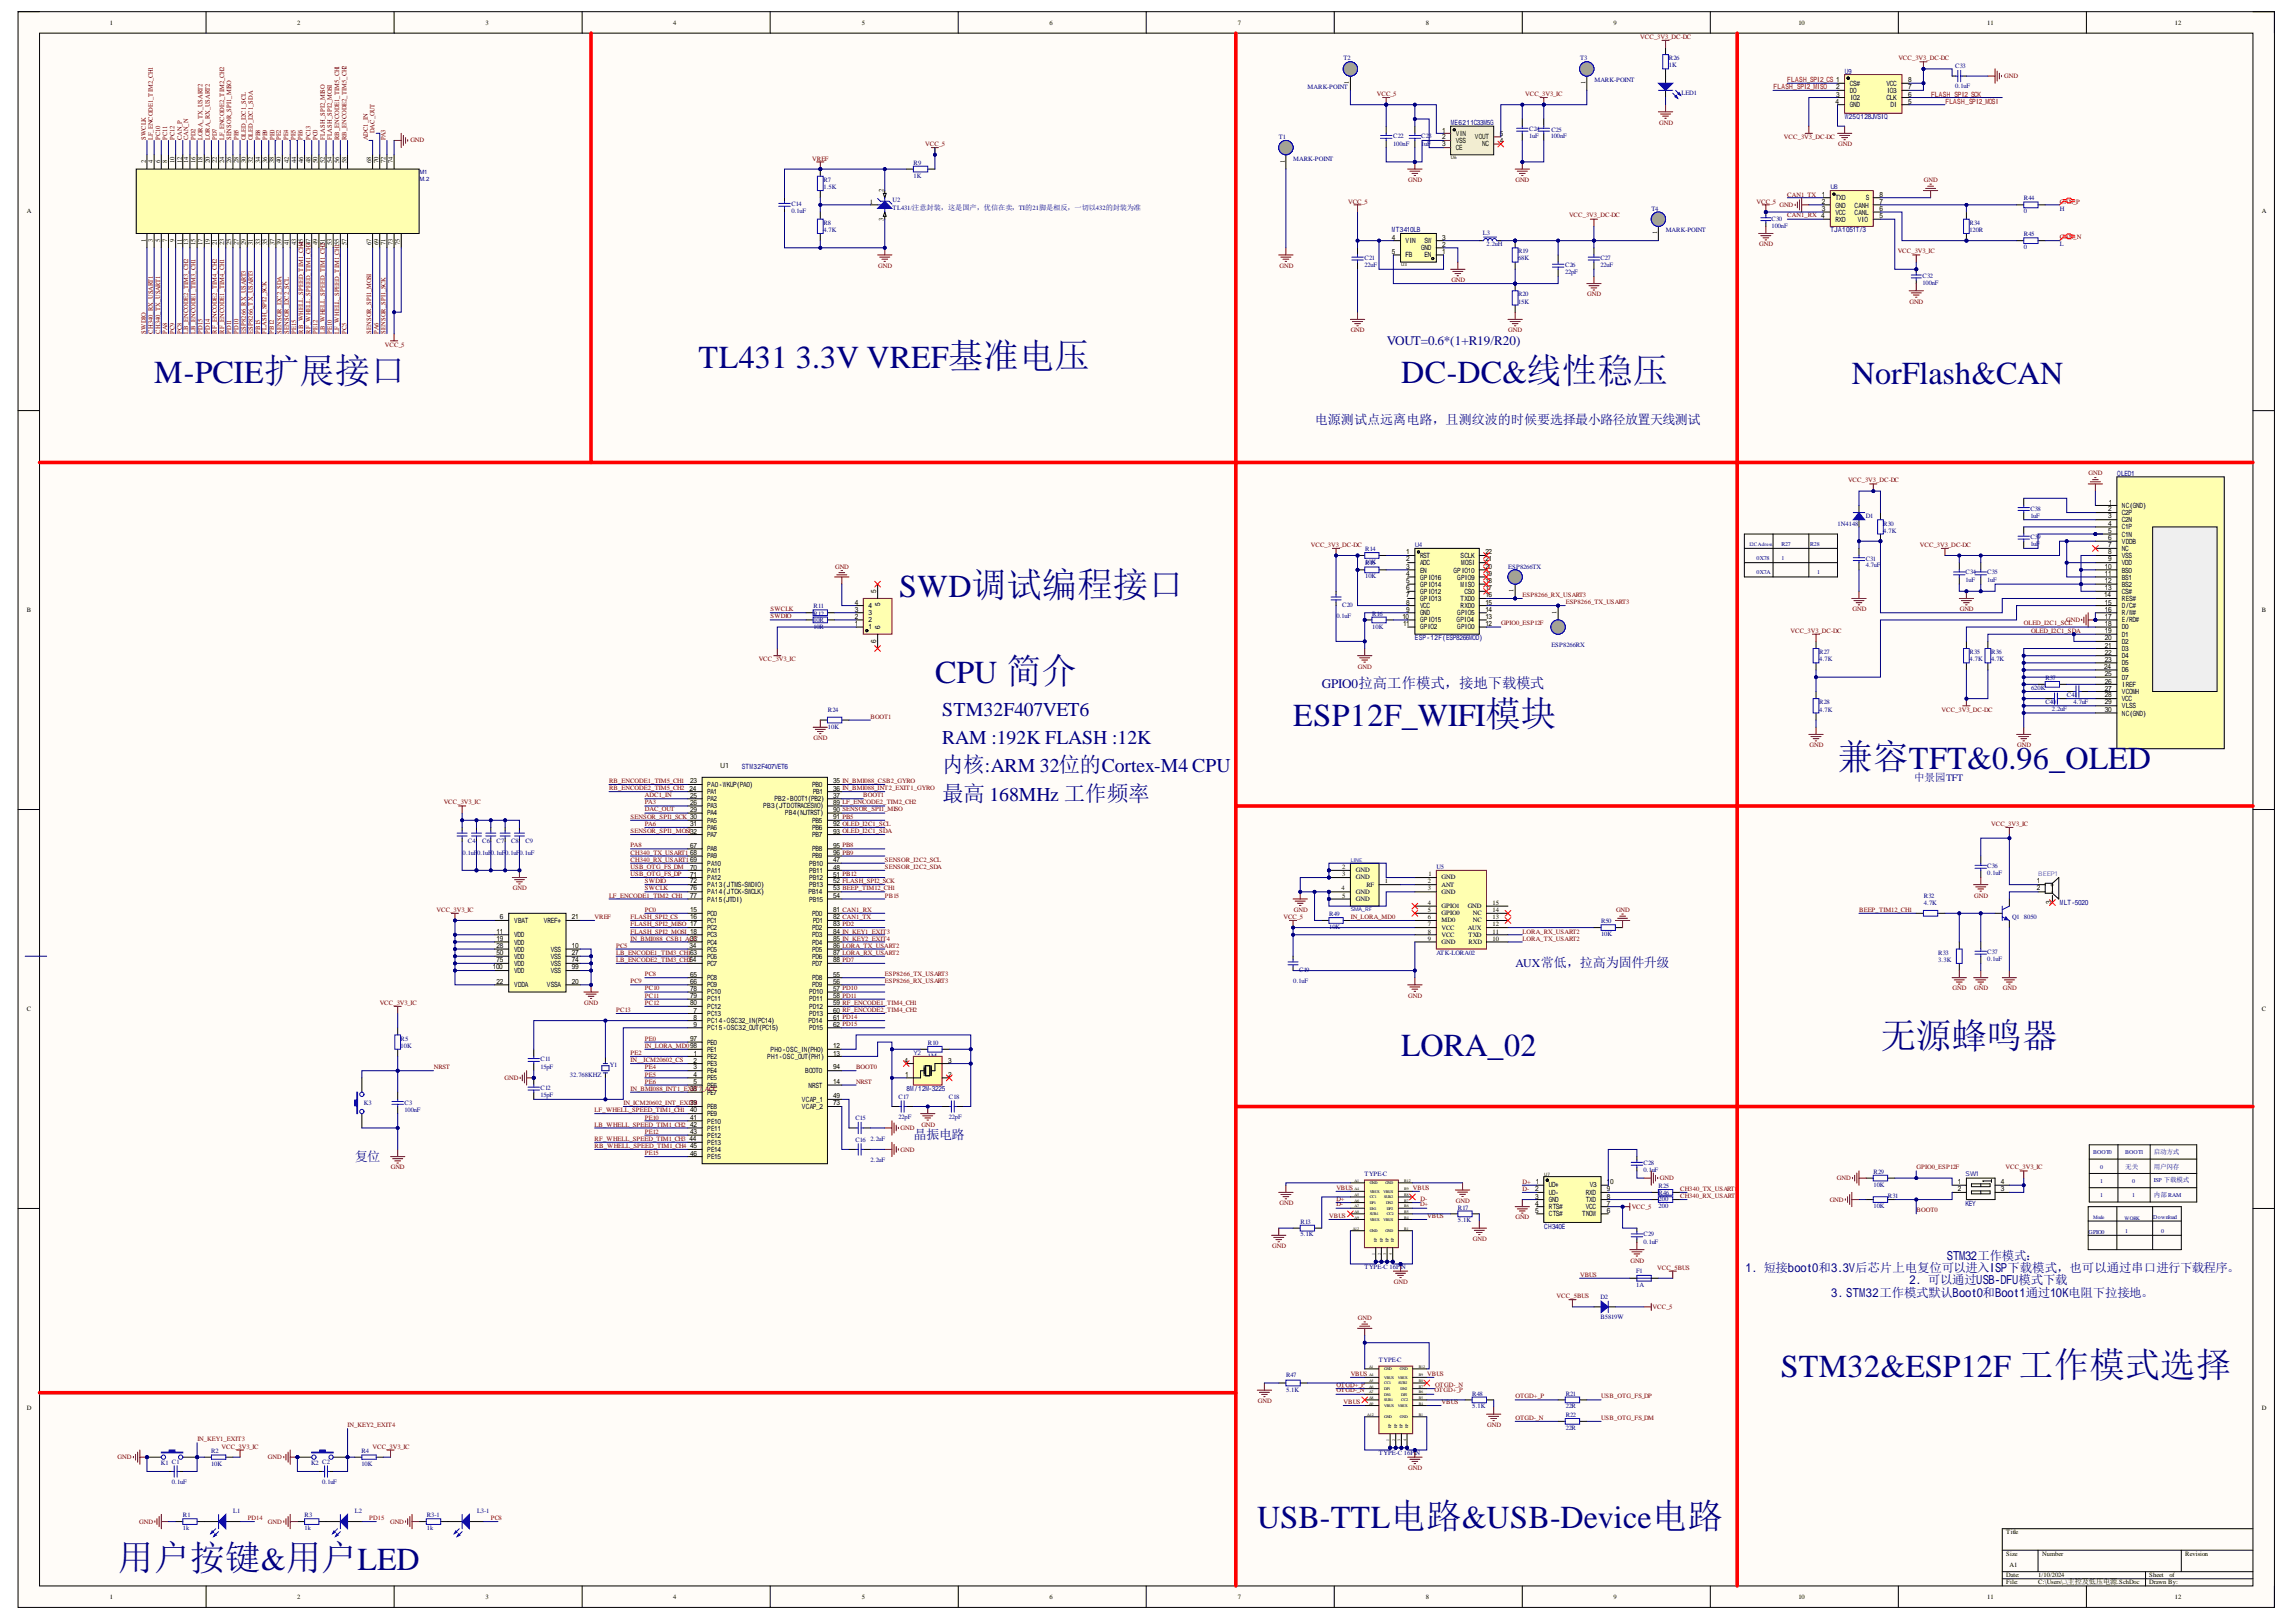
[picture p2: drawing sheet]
<svg xmlns="http://www.w3.org/2000/svg" width="297mm" height="210mm" viewBox="0 0 297 210" stroke-linecap="round" stroke-linejoin="round" font-family="sans-serif">
<defs><g id="words">
<g font-size="4.6" fill="#000080">
<text x="237.7" y="99.5">兼容TFT&amp;0.96_OLED</text>
<text x="243.3" y="135.6">无源蜂鸣器</text>
<text x="15.3" y="203.2">用户按键&amp;用户LED</text>
</g>
<g font-size="4.1" fill="#000080">
<text x="90.4" y="47.6">TL431</text>
<text x="103" y="47.6">3.3V VREF基准电压</text>
<text x="20" y="49.5">M-PCIE扩展接口</text>
<text x="181.3" y="49.5">DC-DC&amp;线性稳压</text>
<text x="239.6" y="49.7">NorFlash&amp;CAN</text>
<text x="116.3" y="77.3">SWD调试编程接口</text>
<text x="121" y="88.4">CPU 简介</text>
<text x="167.3" y="93.9">ESP12F_WIFI模块</text>
<text x="181.3" y="136.7">LORA_02</text>
<text x="230.4" y="178.3">STM32&amp;ESP12F 工作模式选择</text>
<text x="162.7" y="197.7">USB-TTL电路&amp;USB-Device电路</text>
</g>
<g font-size="2.8" fill="#000080">
<text x="121.9" y="99.9">内核:ARM 32位的Cortex-M4 CPU</text>
<text x="121.9" y="103.7">最高 168MHz 工作频率</text>
</g>
<g font-size="2.5" fill="#000080">
<text x="121.9" y="92.7">STM32F407VET6</text>
<text x="121.9" y="96.3">RAM :192K FLASH :12K</text>
</g>
<g font-size="1.7" fill="#000080">
<text x="179.4" y="44.7">VOUT=0.6*(1+R19/R20)</text>
<text x="170.1" y="54.8">电源测试点远离电路，且测纹波的时候要选择最小路径放置天线测试</text>
<text x="171" y="89">GPIO0拉高工作模式，接地下载模式</text>
<text x="118.2" y="147.4">晶振电路</text>
<text x="45.9" y="150.2">复位</text>
</g>
<g font-size="1.6" fill="#000080">
<text x="228.2" y="164.7">短接</text>
<text x="235.3" y="164.7">和</text>
<text x="240" y="164.7">后芯片上电复位可以进入</text>
<text x="243.1" y="167.8">工作模式默认</text>
<text x="249.4" y="166.2">可以通过</text>
<text x="255.8" y="163.1">工作模式：</text>
<text x="256.5" y="167.8">和</text>
<text x="259.7" y="164.7">下载模式，也可以通过串口进行下载程序。</text>
<text x="261.2" y="166.2">模式下载</text>
<text x="262.1" y="167.8">通过</text>
<text x="267.6" y="167.8">电阻下拉接地。</text>
</g>
<text font-size="1.5" fill="#000080" x="196.1" y="125.2">AUX常低，拉高为固件升级</text>
<text font-size="1.4" fill="#000080" x="247.6" y="101">中景园TFT</text>
<text font-size=".9" x="93.2" y="99.4">U1</text>
<g font-size=".8">
<text x="14.2" y="3.2">1</text>
<text x="38.5" y="3.2">2</text>
<text x="62.8" y="3.2">3</text>
<text x="87.1" y="3.2">4</text>
<text x="111.5" y="3.2">5</text>
<text x="135.8" y="3.2">6</text>
<text x="160.1" y="3.2">7</text>
<text x="184.5" y="3.2">8</text>
<text x="208.7" y="3.2">9</text>
<text x="232.7" y="3.2">10</text>
<text x="257.1" y="3.2">11</text>
<text x="281.4" y="3.2">12</text>
<text x="174.5" y="10.9" transform="rotate(-90 174.5 10.9)">1</text>
<text x="205.1" y="10.9" transform="rotate(-90 205.1 10.9)">1</text>
<text x="18.9" y="21.1" transform="rotate(-90 18.9 21.1)">2</text>
<text x="19.8" y="21.1" transform="rotate(-90 19.8 21.1)">4</text>
<text x="20.7" y="21.1" transform="rotate(-90 20.7 21.1)">6</text>
<text x="21.6" y="21.1" transform="rotate(-90 21.6 21.1)">8</text>
<text x="22.6" y="21.1" transform="rotate(-90 22.6 21.1)">10</text>
<text x="23.5" y="21.1" transform="rotate(-90 23.5 21.1)">12</text>
<text x="24.3" y="21.1" transform="rotate(-90 24.3 21.1)">14</text>
<text x="25.3" y="21.1" transform="rotate(-90 25.3 21.1)">16</text>
<text x="26.2" y="21.1" transform="rotate(-90 26.2 21.1)">18</text>
<text x="27.1" y="21.1" transform="rotate(-90 27.1 21.1)">20</text>
<text x="28.1" y="21.1" transform="rotate(-90 28.1 21.1)">22</text>
<text x="29" y="21.1" transform="rotate(-90 29 21.1)">24</text>
<text x="29.9" y="21.1" transform="rotate(-90 29.9 21.1)">26</text>
<text x="30.9" y="21.1" transform="rotate(-90 30.9 21.1)">28</text>
<text x="31.8" y="21.1" transform="rotate(-90 31.8 21.1)">30</text>
<text x="32.7" y="21.1" transform="rotate(-90 32.7 21.1)">32</text>
<text x="33.6" y="21.1" transform="rotate(-90 33.6 21.1)">34</text>
<text x="34.6" y="21.1" transform="rotate(-90 34.6 21.1)">36</text>
<text x="35.4" y="21.1" transform="rotate(-90 35.4 21.1)">38</text>
<text x="36.4" y="21.1" transform="rotate(-90 36.4 21.1)">40</text>
<text x="37.4" y="21.1" transform="rotate(-90 37.4 21.1)">42</text>
<text x="38.3" y="21.1" transform="rotate(-90 38.3 21.1)">44</text>
<text x="39.2" y="21.1" transform="rotate(-90 39.2 21.1)">46</text>
<text x="40.2" y="21.1" transform="rotate(-90 40.2 21.1)">48</text>
<text x="41.1" y="21.1" transform="rotate(-90 41.1 21.1)">50</text>
<text x="42" y="21.1" transform="rotate(-90 42 21.1)">52</text>
<text x="42.9" y="21.1" transform="rotate(-90 42.9 21.1)">54</text>
<text x="43.9" y="21.1" transform="rotate(-90 43.9 21.1)">56</text>
<text x="44.8" y="21.1" transform="rotate(-90 44.8 21.1)">58</text>
<text x="48" y="21.1" transform="rotate(-90 48 21.1)">68</text>
<text x="48.9" y="21.1" transform="rotate(-90 48.9 21.1)">70</text>
<text x="49.9" y="21.1" transform="rotate(-90 49.9 21.1)">72</text>
<text x="50.8" y="21.1" transform="rotate(-90 50.8 21.1)">74</text>
<text x="166.2" y="21.1" transform="rotate(-90 166.2 21.1)">1</text>
<text x="3.5" y="27.6">A</text>
<text x="112.5" y="26.4">1</text>
<text x="114.3" y="28.6" transform="rotate(-90 114.3 28.6)">3</text>
<text x="114.3" y="24.8" transform="rotate(-90 114.3 24.8)">2</text>
<text x="292.6" y="27.6">A</text>
<text x="18.9" y="31.3" transform="rotate(-90 18.9 31.3)">1</text>
<text x="19.8" y="31.3" transform="rotate(-90 19.8 31.3)">3</text>
<text x="20.7" y="31.3" transform="rotate(-90 20.7 31.3)">5</text>
<text x="21.6" y="31.3" transform="rotate(-90 21.6 31.3)">7</text>
<text x="22.6" y="31.3" transform="rotate(-90 22.6 31.3)">9</text>
<text x="23.5" y="31.7" transform="rotate(-90 23.5 31.7)">11</text>
<text x="24.3" y="31.7" transform="rotate(-90 24.3 31.7)">13</text>
<text x="25.3" y="31.8" transform="rotate(-90 25.3 31.8)">15</text>
<text x="26.2" y="31.8" transform="rotate(-90 26.2 31.8)">17</text>
<text x="27.1" y="31.8" transform="rotate(-90 27.1 31.8)">19</text>
<text x="28.1" y="31.7" transform="rotate(-90 28.1 31.7)">21</text>
<text x="29" y="31.7" transform="rotate(-90 29 31.7)">23</text>
<text x="29.9" y="31.8" transform="rotate(-90 29.9 31.8)">25</text>
<text x="30.9" y="31.8" transform="rotate(-90 30.9 31.8)">27</text>
<text x="31.8" y="31.8" transform="rotate(-90 31.8 31.8)">29</text>
<text x="32.7" y="31.7" transform="rotate(-90 32.7 31.7)">31</text>
<text x="33.6" y="31.7" transform="rotate(-90 33.6 31.7)">33</text>
<text x="34.6" y="31.8" transform="rotate(-90 34.6 31.8)">35</text>
<text x="35.5" y="31.8" transform="rotate(-90 35.5 31.8)">37</text>
<text x="36.4" y="31.8" transform="rotate(-90 36.4 31.8)">39</text>
<text x="37.4" y="31.7" transform="rotate(-90 37.4 31.7)">41</text>
<text x="38.3" y="31.7" transform="rotate(-90 38.3 31.7)">43</text>
<text x="41.1" y="31.8" transform="rotate(-90 41.1 31.8)">49</text>
<text x="42.9" y="31.7" transform="rotate(-90 42.9 31.7)">53</text>
<text x="44.8" y="31.8" transform="rotate(-90 44.8 31.8)">57</text>
<text x="48" y="31.8" transform="rotate(-90 48 31.8)">67</text>
<text x="48.9" y="31.8" transform="rotate(-90 48.9 31.8)">69</text>
<text x="49.9" y="31.7" transform="rotate(-90 49.9 31.7)">71</text>
<text x="50.8" y="31.7" transform="rotate(-90 50.8 31.7)">73</text>
<text x="51.7" y="31.8" transform="rotate(-90 51.7 31.8)">75</text>
<text x="214.4" y="30.3" transform="rotate(-90 214.4 30.3)">1</text>
<text x="195.8" y="76.6" transform="rotate(-90 195.8 76.6)">1</text>
<text x="3.5" y="79.2">B</text>
<text x="201.4" y="79.5" transform="rotate(-90 201.4 79.5)">1</text>
<text x="292.6" y="79.2">B</text>
<text x="173.6" y="113.4">3</text>
<text x="173.6" y="112.4">2</text>
<text x="175.4" y="113.8">GND</text>
<text x="175.4" y="112.9">GND</text>
<text x="184.8" y="113.4">1</text>
<text x="186.5" y="113.8">GND</text>
<text x="173.6" y="115.2">4</text>
<text x="173.6" y="116.2">5</text>
<text x="175.4" y="116.6">GND</text>
<text x="175.4" y="115.7">GND</text>
<text x="176.8" y="114.7">RF</text>
<text x="179.1" y="114.3">1</text>
<text x="184.7" y="114.3">2</text>
<text x="184.7" y="115.2">3</text>
<text x="184.7" y="117.1">4</text>
<text x="184.7" y="118">5</text>
<text x="184.7" y="119">6</text>
<text x="184.7" y="119.9">7</text>
<text x="186.5" y="114.7">ANT</text>
<text x="186.5" y="115.7">GND</text>
<text x="186.5" y="117.5">GPIO1</text>
<text x="186.5" y="118.4">GPIO0</text>
<text x="186.5" y="119.4">MD0</text>
<text x="189.9" y="117.5">GND</text>
<text x="190.6" y="119.4">NC</text>
<text x="190.6" y="118.4">NC</text>
<text x="193.1" y="119.9">12</text>
<text x="193.1" y="119">13</text>
<text x="193.1" y="118">14</text>
<text x="193.1" y="117.1">15</text>
<text x="184.7" y="120.8">8</text>
<text x="184.7" y="121.7">9</text>
<text x="186.5" y="120.3">VCC</text>
<text x="186.5" y="121.2">VCC</text>
<text x="186.5" y="122.2">GND</text>
<text x="189.9" y="120.3">AUX</text>
<text x="190" y="122.2">RXD</text>
<text x="190" y="121.2">TXD</text>
<text x="193.1" y="121.7">10</text>
<text x="193.1" y="120.8">11</text>
<text x="3.5" y="130.9">C</text>
<text x="292.6" y="130.9">C</text>
<text x="3.5" y="182.5">D</text>
<text x="292.6" y="182.5">D</text>
<text x="259.5" y="198.5">Title</text>
<text x="259.5" y="201.3">Size</text>
<text x="260" y="202.8">A1</text>
<text x="264.2" y="201.3">Number</text>
<text x="282.7" y="201.3">Revision</text>
<text x="14.2" y="206.9">1</text>
<text x="38.5" y="206.9">2</text>
<text x="62.8" y="206.9">3</text>
<text x="87.1" y="206.9">4</text>
<text x="111.5" y="206.9">5</text>
<text x="135.8" y="206.9">6</text>
<text x="160.1" y="206.9">7</text>
<text x="184.5" y="206.9">8</text>
<text x="208.7" y="206.9">9</text>
<text x="232.7" y="206.9">10</text>
<text x="257.1" y="206.9">11</text>
<text x="259.5" y="204.1">Date:</text>
<text x="259.5" y="205">File:</text>
<text x="263.7" y="204.1">1/10/2024</text>
<text x="263.7" y="205">C:\Users\..\主控及低压电源.SchDoc</text>
<text x="278.1" y="204.1">Sheet</text>
<text x="278.1" y="205">Drawn By:</text>
<text x="280.7" y="204.1">of</text>
<text x="281.4" y="206.9">12</text>
</g>
<g font-size=".8" fill="#800000">
<text x="212.2" y="5">VCC_3V3_DC-DC</text>
<text x="245.6" y="7.8">VCC_3V3_DC-DC</text>
<text x="259.3" y="10.1">GND</text>
<text x="48.4" y="17.2" transform="rotate(-90 48.4 17.2)">DAC_OUT</text>
<text x="178.1" y="12.4">VCC_5</text>
<text x="197.3" y="12.4">VCC_3V3_IC</text>
<text x="214.7" y="16.1">GND</text>
<text x="230.8" y="18">VCC_3V3_DC-DC</text>
<text x="18.9" y="18.2" transform="rotate(-90 18.9 18.2)">SWCLK</text>
<text x="19.8" y="18.2" transform="rotate(-90 19.8 18.2)">LF_ENCODE1_TIM2_CH1</text>
<text x="20.7" y="18.2" transform="rotate(-90 20.7 18.2)">PC10</text>
<text x="21.6" y="18.2" transform="rotate(-90 21.6 18.2)">PC11</text>
<text x="22.6" y="18.2" transform="rotate(-90 22.6 18.2)">PC12</text>
<text x="23.5" y="18.2" transform="rotate(-90 23.5 18.2)">CAN_P</text>
<text x="24.3" y="18.2" transform="rotate(-90 24.3 18.2)">CAN_N</text>
<text x="25.3" y="18.2" transform="rotate(-90 25.3 18.2)">PD2</text>
<text x="26.2" y="18.2" transform="rotate(-90 26.2 18.2)">LORA_TX_USART2</text>
<text x="27.1" y="18.2" transform="rotate(-90 27.1 18.2)">LORA_RX_USART2</text>
<text x="28.1" y="18.2" transform="rotate(-90 28.1 18.2)">PD7</text>
<text x="29" y="18.2" transform="rotate(-90 29 18.2)">LF_ENCODE2_TIM2_CH2</text>
<text x="29.9" y="18.2" transform="rotate(-90 29.9 18.2)">SENSOR_SPI1_MISO</text>
<text x="30.9" y="18.2" transform="rotate(-90 30.9 18.2)">PB5</text>
<text x="31.8" y="18.2" transform="rotate(-90 31.8 18.2)">OLED_I2C1_SCL</text>
<text x="32.7" y="18.2" transform="rotate(-90 32.7 18.2)">OLED_I2C1_SDA</text>
<text x="33.6" y="18.2" transform="rotate(-90 33.6 18.2)">PB8</text>
<text x="34.6" y="18.2" transform="rotate(-90 34.6 18.2)">PB9</text>
<text x="35.5" y="18.2" transform="rotate(-90 35.5 18.2)">PE0</text>
<text x="36.4" y="18.2" transform="rotate(-90 36.4 18.2)">PE2</text>
<text x="37.3" y="18.2" transform="rotate(-90 37.3 18.2)">PE4</text>
<text x="38.2" y="18.2" transform="rotate(-90 38.2 18.2)">PE5</text>
<text x="39.1" y="18.2" transform="rotate(-90 39.1 18.2)">PE6</text>
<text x="40.2" y="18.2" transform="rotate(-90 40.2 18.2)">PC13</text>
<text x="41.1" y="18.2" transform="rotate(-90 41.1 18.2)">PC0</text>
<text x="42" y="18.2" transform="rotate(-90 42 18.2)">FLASH_SPI2_MISO</text>
<text x="42.9" y="18.2" transform="rotate(-90 42.9 18.2)">FLASH_SPI2_MOSI</text>
<text x="43.9" y="18.2" transform="rotate(-90 43.9 18.2)">RB_ENCODE1_TIM5_CH1</text>
<text x="44.8" y="18.2" transform="rotate(-90 44.8 18.2)">RB_ENCODE2_TIM5_CH2</text>
<text x="47.6" y="18.2" transform="rotate(-90 47.6 18.2)">ADC1_IN</text>
<text x="49.9" y="18.2" transform="rotate(-90 49.9 18.2)">PA3</text>
<text x="53.1" y="18.4">GND</text>
<text x="105.1" y="20.8">VREF</text>
<text x="119.7" y="18.9">VCC_5</text>
<text x="182.2" y="23.6">GND</text>
<text x="196.1" y="23.6">GND</text>
<text x="237.8" y="18.9">GND</text>
<text x="248.9" y="23.6">GND</text>
<text x="174.4" y="26.4">VCC_5</text>
<text x="203" y="28.1">VCC_3V3_DC-DC</text>
<text x="227.2" y="26.4">VCC_5</text>
<text x="230.2" y="26.8">GND</text>
<text x="231.2" y="25.4">CAN1_TX</text>
<text x="231.2" y="28.1">CAN1_RX</text>
<text x="266.5" y="26.4">CAN_P</text>
<text x="39.2" y="31.8" transform="rotate(-90 39.2 31.8)">4</text>
<text x="113.6" y="34.6">GND</text>
<text x="165.5" y="34.6">GND</text>
<text x="227.6" y="31.9">GND</text>
<text x="245.5" y="32.8">VCC_3V3_IC</text>
<text x="266.5" y="30.9">CAN_N</text>
<text x="187.8" y="36.5">GND</text>
<text x="205.4" y="38.4">GND</text>
<text x="247" y="39.3">GND</text>
<text x="18.9" y="43.2" transform="rotate(-90 18.9 43.2)">SWDIO</text>
<text x="19.8" y="43.2" transform="rotate(-90 19.8 43.2)">CH340_RX_USART1</text>
<text x="20.7" y="43.2" transform="rotate(-90 20.7 43.2)">CH340_TX_USART1</text>
<text x="21.6" y="43.2" transform="rotate(-90 21.6 43.2)">PA8</text>
<text x="22.6" y="43.2" transform="rotate(-90 22.6 43.2)">PC9</text>
<text x="23.5" y="43.2" transform="rotate(-90 23.5 43.2)">PC8</text>
<text x="24.3" y="43.2" transform="rotate(-90 24.3 43.2)">LB_ENCODE2_TIM3_CH2</text>
<text x="25.3" y="43.2" transform="rotate(-90 25.3 43.2)">LB_ENCODE1_TIM3_CH1</text>
<text x="26.2" y="43.2" transform="rotate(-90 26.2 43.2)">PD15</text>
<text x="27.1" y="43.2" transform="rotate(-90 27.1 43.2)">PD14</text>
<text x="28.1" y="43.2" transform="rotate(-90 28.1 43.2)">RF_ENCODE2_TIM4_CH2</text>
<text x="29" y="43.2" transform="rotate(-90 29 43.2)">RF_ENCODE1_TIM4_CH1</text>
<text x="29.9" y="43.2" transform="rotate(-90 29.9 43.2)">PD11</text>
<text x="30.9" y="43.2" transform="rotate(-90 30.9 43.2)">PD10</text>
<text x="31.8" y="43.2" transform="rotate(-90 31.8 43.2)">ESP8266_RX_USART3</text>
<text x="32.7" y="43.2" transform="rotate(-90 32.7 43.2)">ESP8266_TX_USART3</text>
<text x="33.6" y="43.2" transform="rotate(-90 33.6 43.2)">PB15</text>
<text x="34.5" y="43.2" transform="rotate(-90 34.5 43.2)">FLASH_SPI2_SCK</text>
<text x="35.4" y="43.2" transform="rotate(-90 35.4 43.2)">PB12</text>
<text x="36.4" y="43.2" transform="rotate(-90 36.4 43.2)">SENSOR_I2C2_SDA</text>
<text x="37.4" y="43.2" transform="rotate(-90 37.4 43.2)">SENSOR_I2C2_SCL</text>
<text x="38.3" y="43.2" transform="rotate(-90 38.3 43.2)">PE15</text>
<text x="39.2" y="43.2" transform="rotate(-90 39.2 43.2)">RB_WHELL_SPEED_TIM1_CH45</text>
<text x="40.2" y="43.2" transform="rotate(-90 40.2 43.2)">RF_WHELL_SPEED_TIM1_CH347</text>
<text x="41.1" y="43.2" transform="rotate(-90 41.1 43.2)">PE12</text>
<text x="42" y="43.2" transform="rotate(-90 42 43.2)">LB_WHELL_SPEED_TIM1_CH251</text>
<text x="42.9" y="43.2" transform="rotate(-90 42.9 43.2)">PE10</text>
<text x="43.9" y="43.2" transform="rotate(-90 43.9 43.2)">LF_WHELL_SPEED_TIM1_CH155</text>
<text x="44.8" y="43.2" transform="rotate(-90 44.8 43.2)">PC5</text>
<text x="48" y="43.2" transform="rotate(-90 48 43.2)">SENSOR_SPI1_MOSI</text>
<text x="48.9" y="43.2" transform="rotate(-90 48.9 43.2)">PA6</text>
<text x="49.8" y="44.9">VCC_5</text>
<text x="49.9" y="43.2" transform="rotate(-90 49.9 43.2)">SENSOR_SPI1_SCK</text>
<text x="174.7" y="43">GND</text>
<text x="195.1" y="43">GND</text>
<text x="239.1" y="62.4">VCC_3V3_DC-DC</text>
<text x="270.2" y="61.5">GND</text>
<text x="169.6" y="70.8">VCC_3V3_DC-DC</text>
<text x="248.4" y="70.8">VCC_3V3_DC-DC</text>
<text x="108" y="73.6">GND</text>
<text x="197" y="77.2">ESP8266_RX_USART3</text>
<text x="99.7" y="80">SWDIO</text>
<text x="99.7" y="79.1">SWCLK</text>
<text x="194.2" y="80.9">GPIO0_ESP12F</text>
<text x="202.6" y="78.1">ESP8266_TX_USART3</text>
<text x="231.6" y="81.9">VCC_3V3_DC-DC</text>
<text x="239.7" y="79.1">GND</text>
<text x="253.5" y="79.1">GND</text>
<text x="261.8" y="80.9">OLED_I2C1_SCL</text>
<text x="262.8" y="81.9">OLED_I2C1_SDA</text>
<text x="267.3" y="80.5">GND</text>
<text x="98.2" y="85.6">VCC_3V3_IC</text>
<text x="175.7" y="86.5">GND</text>
<text x="105.3" y="95.8">GND</text>
<text x="112.6" y="93">BOOT1</text>
<text x="251.2" y="92.1">VCC_3V3_DC-DC</text>
<text x="78.8" y="101.3">RB_ENCODE1_TIM5_CH1</text>
<text x="109" y="101.3">IN_BMI088_CSB2_GYRO</text>
<text x="234.1" y="96.7">GND</text>
<text x="261" y="96.7">GND</text>
<text x="57.4" y="104.1">VCC_3V3_IC</text>
<text x="78.8" y="102.2">RB_ENCODE2_TIM5_CH2</text>
<text x="81.6" y="105.9">SENSOR_SPI1_SCK</text>
<text x="81.6" y="107.8">SENSOR_SPI1_MOSI</text>
<text x="83.4" y="103.2">ADC1_IN</text>
<text x="83.4" y="104.1">PA3</text>
<text x="83.4" y="105">DAC_OUT</text>
<text x="83.4" y="106.9">PA6</text>
<text x="109" y="102.2">IN_BMI088_INT2_EXIT1_GYRO</text>
<text x="109" y="104.1">LF_ENCODE2_TIM2_CH2</text>
<text x="109" y="105">SENSOR_SPI1_MISO</text>
<text x="109" y="105.9">PB5</text>
<text x="109" y="106.9">OLED_I2C1_SCL</text>
<text x="109" y="107.8">OLED_I2C1_SDA</text>
<text x="111.7" y="103.2">BOOT1</text>
<text x="257.6" y="106.9">VCC_3V3_IC</text>
<text x="81.6" y="110.6">CH340_TX_USART1</text>
<text x="81.6" y="111.5">CH340_RX_USART1</text>
<text x="81.6" y="112.4">USB_OTG_FS_DM</text>
<text x="81.6" y="113.4">USB_OTG_FS_DP</text>
<text x="81.6" y="109.7">PA8</text>
<text x="109" y="109.7">PB8</text>
<text x="109" y="110.6">PB9</text>
<text x="109" y="113.4">PB12</text>
<text x="114.5" y="112.4">SENSOR_I2C2_SDA</text>
<text x="114.5" y="111.5">SENSOR_I2C2_SCL</text>
<text x="56.5" y="118">VCC_3V3_IC</text>
<text x="66.4" y="115.2">GND</text>
<text x="76.9" y="119">VREF</text>
<text x="78.8" y="116.2">LF_ENCODE1_TIM2_CH1</text>
<text x="81.6" y="119">FLASH_SPI2_CS</text>
<text x="81.6" y="119.9">FLASH_SPI2_MISO</text>
<text x="83.4" y="114.3">SWDIO</text>
<text x="83.4" y="115.2">SWCLK</text>
<text x="83.4" y="118">PC0</text>
<text x="109" y="114.3">FLASH_SPI2_SCK</text>
<text x="109" y="115.2">BEEP_TIM12_CH1</text>
<text x="109" y="118">CAN1_RX</text>
<text x="109" y="119">CAN1_TX</text>
<text x="109" y="119.9">PD2</text>
<text x="114.5" y="116.2">PB15</text>
<text x="166" y="119">VCC_5</text>
<text x="167.4" y="118">GND</text>
<text x="174.7" y="119">IN_LORA_MD0</text>
<text x="209.1" y="118">GND</text>
<text x="240.5" y="118">BEEP_TIM12_CH1</text>
<text x="255.4" y="116.2">GND</text>
<text x="79.7" y="122.7">PC5</text>
<text x="79.7" y="123.6">LB_ENCODE1_TIM3_CH1</text>
<text x="79.7" y="124.4">LB_ENCODE2_TIM3_CH2</text>
<text x="81.6" y="120.8">FLASH_SPI2_MOSI</text>
<text x="81.6" y="121.7">IN_BMI088_CSB1_ACC</text>
<text x="109" y="120.8">IN_KEY1_EXIT3</text>
<text x="109" y="121.7">IN_KEY2_EXIT4</text>
<text x="109" y="122.7">LORA_TX_USART2</text>
<text x="109" y="123.6">LORA_RX_USART2</text>
<text x="109" y="124.4">PD7</text>
<text x="197" y="120.8">LORA_RX_USART2</text>
<text x="197" y="121.7">LORA_TX_USART2</text>
<text x="49.1" y="130">VCC_3V3_IC</text>
<text x="75.6" y="130">GND</text>
<text x="79.7" y="130.9">PC13</text>
<text x="81.6" y="127.2">PC9</text>
<text x="83.4" y="126.3">PC8</text>
<text x="83.4" y="128.2">PC10</text>
<text x="83.4" y="129.1">PC11</text>
<text x="83.4" y="130">PC12</text>
<text x="109" y="128.2">PD10</text>
<text x="109" y="129.1">PD11</text>
<text x="109" y="130">RF_ENCODE1_TIM4_CH1</text>
<text x="109" y="130.9">RF_ENCODE2_TIM4_CH2</text>
<text x="109" y="131.9">PD14</text>
<text x="114.5" y="127.2">ESP8266_RX_USART3</text>
<text x="114.5" y="126.3">ESP8266_TX_USART3</text>
<text x="182.2" y="129.1">GND</text>
<text x="252.6" y="128.2">GND</text>
<text x="255.4" y="128.2">GND</text>
<text x="259.1" y="128.2">GND</text>
<text x="81.6" y="136.5">PE2</text>
<text x="81.6" y="137.5">IN__ICM20602_CS</text>
<text x="83.4" y="134.7">PE0</text>
<text x="83.4" y="135.6">IN_LORA_MD0</text>
<text x="109" y="132.8">PD15</text>
<text x="56.1" y="138.4">NRST</text>
<text x="65.3" y="139.7">GND</text>
<text x="76.9" y="144">LF_WHELL_SPEED_TIM1_CH1</text>
<text x="80.7" y="143">IN_ICM20602_INT_EXIT8</text>
<text x="81.6" y="141.2">IN_BMI088_INT1_EXIT7_ACC</text>
<text x="83.4" y="138.4">PE4</text>
<text x="83.4" y="139.3">PE5</text>
<text x="83.4" y="140.2">PE6</text>
<text x="110.8" y="140.2">NRST</text>
<text x="110.8" y="138.4">BOOT0</text>
<text x="76.9" y="145.8">LB_WHELL_SPEED_TIM1_CH2</text>
<text x="76.9" y="147.7">RF_WHELL_SPEED_TIM1_CH3</text>
<text x="76.9" y="148.5">RB_WHELL_SPEED_TIM1_CH4</text>
<text x="83.4" y="144.9">PE10</text>
<text x="83.4" y="146.7">PE12</text>
<text x="83.4" y="149.4">PE15</text>
<text x="116.5" y="146.2">GND</text>
<text x="116.5" y="149">GND</text>
<text x="119.2" y="145.8">GND</text>
<text x="50.6" y="151.3">GND</text>
<text x="165.5" y="156">GND</text>
<text x="172.9" y="155.4">D+</text>
<text x="172.9" y="154">VBUS</text>
<text x="182.8" y="154">VBUS</text>
<text x="183.8" y="155.4">D-</text>
<text x="188.4" y="155.7">GND</text>
<text x="197" y="153.2">D+</text>
<text x="197" y="154.1">D-</text>
<text x="214.7" y="152.7">GND</text>
<text x="217.4" y="154.1">CH340_TX_USART1</text>
<text x="217.4" y="155">CH340_RX_USART1</text>
<text x="236.7" y="155.5">GND</text>
<text x="237.6" y="152.7">GND</text>
<text x="248" y="151.3">GPIO0_ESP12F</text>
<text x="259.5" y="151.3">VCC_3V3_IC</text>
<text x="164.6" y="161.5">GND</text>
<text x="172" y="157.6">VBUS</text>
<text x="172.9" y="156.1">D-</text>
<text x="183.7" y="156.1">D+</text>
<text x="184.6" y="157.6">VBUS</text>
<text x="190.6" y="160.6">GND</text>
<text x="196.1" y="157.8">GND</text>
<text x="211.1" y="156.5">VCC_5</text>
<text x="248" y="156.9">BOOT0</text>
<text x="180.3" y="166.2">GND</text>
<text x="204.4" y="165.2">VBUS</text>
<text x="210.9" y="163.4">GND</text>
<text x="214.4" y="164.3">VCC_5BUS</text>
<text x="175.7" y="170.8">GND</text>
<text x="201.4" y="168">VCC_5BUS</text>
<text x="213.8" y="169.4">VCC_5</text>
<text x="172.9" y="179.5">OTGD+_P</text>
<text x="174.7" y="178.1">VBUS</text>
<text x="184.6" y="178.1">VBUS</text>
<text x="185.7" y="179.5">OTGD-_N</text>
<text x="45" y="184.7">IN_KEY2_EXIT4</text>
<text x="162.7" y="181.6">GND</text>
<text x="172.9" y="180.2">OTGD-_N</text>
<text x="173.8" y="181.7">VBUS</text>
<text x="185.6" y="180.2">OTGD+_P</text>
<text x="186.5" y="181.7">VBUS</text>
<text x="192.4" y="184.7">GND</text>
<text x="196.1" y="181">OTGD+_P</text>
<text x="196.1" y="183.7">OTGD-_N</text>
<text x="207.1" y="181">USB_OTG_FS_DP</text>
<text x="207.1" y="183.7">USB_OTG_FS_DM</text>
<text x="15.2" y="188.8">GND</text>
<text x="25.5" y="186.5">IN_KEY1_EXIT3</text>
<text x="28.7" y="187.5">VCC_3V3_IC</text>
<text x="34.7" y="188.8">GND</text>
<text x="48.2" y="187.5">VCC_3V3_IC</text>
<text x="182.2" y="190.3">GND</text>
<text x="18" y="197.2">GND</text>
<text x="34.7" y="197.2">GND</text>
<text x="50.5" y="197.2">GND</text>
</g>
<g font-size=".8" fill="#000080">
<text x="169.2" y="11.5">MARK-POINT</text>
<text x="173.8" y="7.8">T2</text>
<text x="204.4" y="7.8">T3</text>
<text x="206.3" y="10.6">MARK-POINT</text>
<text x="215.9" y="7.8">R26</text>
<text x="215.9" y="8.7">1K</text>
<text x="252.9" y="11.4">0.1uF</text>
<text x="252.9" y="8.8">C33</text>
<text x="165.4" y="18">T1</text>
<text x="180.2" y="17.9">C22</text>
<text x="183.9" y="17.9">C23</text>
<text x="197.8" y="17">C24</text>
<text x="197.8" y="17.9">1uF</text>
<text x="200.6" y="17.9">100nF</text>
<text x="200.7" y="17.1">C25</text>
<text x="217.5" y="12.3">LED1</text>
<text x="54.3" y="22.6">M1</text>
<text x="54.3" y="23.4">M.2</text>
<text x="106.5" y="23.6">R7</text>
<text x="118.2" y="21.3">R9</text>
<text x="118.2" y="23">1K</text>
<text x="167.3" y="20.8">MARK-POINT</text>
<text x="180.2" y="18.8">100nF</text>
<text x="183.9" y="18.8">1uF</text>
<text x="102.4" y="27.6">0.1uF</text>
<text x="102.4" y="26.7">C14</text>
<text x="106.5" y="24.5">1.5K</text>
<text x="106.5" y="29.1">R8</text>
<text x="106.5" y="30">4.7K</text>
<text x="115.5" y="26.2">U2</text>
<text x="115.5" y="27.1">TL431/注意封装，这是国产，优信在卖，TI的21脚是相反，一切以432的封装为准</text>
<text x="213.6" y="27.3">T4</text>
<text x="215.5" y="30">MARK-POINT</text>
<text x="229.2" y="28.6">C30</text>
<text x="229.2" y="29.5">100nF</text>
<text x="236.8" y="24.5">U8</text>
<text x="254.8" y="29.1">R34</text>
<text x="254.8" y="30">120R</text>
<text x="261.8" y="27.6">0</text>
<text x="261.8" y="25.9">R44</text>
<text x="266.5" y="27.3">H</text>
<text x="176.5" y="33.6">C21</text>
<text x="176.5" y="34.6">22uF</text>
<text x="191.8" y="30.4">L3</text>
<text x="192.3" y="31.9">2.2uH</text>
<text x="196.4" y="32.8">R19</text>
<text x="196.4" y="33.7">68K</text>
<text x="202.5" y="34.6">C26</text>
<text x="202.5" y="35.5">22pF</text>
<text x="207" y="33.6">C27</text>
<text x="207" y="34.6">22uF</text>
<text x="248.7" y="36">C32</text>
<text x="261.8" y="32.3">0</text>
<text x="261.8" y="30.6">R45</text>
<text x="266.5" y="31.9">L</text>
<text x="196.4" y="38.4">R20</text>
<text x="196.4" y="39.3">15K</text>
<text x="248.7" y="36.9">100nF</text>
<text x="176.6" y="71.3">R14</text>
<text x="230.5" y="70.6">R27</text>
<text x="234.2" y="70.6">R28</text>
<text x="237.7" y="68">1N4148</text>
<text x="241.4" y="67">D1</text>
<text x="243.7" y="68">R30</text>
<text x="243.7" y="68.9">4.7K</text>
<text x="262.7" y="66.1">C38</text>
<text x="262.7" y="67">1uF</text>
<text x="262.7" y="69.8">C39</text>
<text x="262.7" y="70.7">1uF</text>
<text x="176.6" y="73.2">R15</text>
<text x="176.6" y="74.9">10K</text>
<text x="176.6" y="73">10K</text>
<text x="195.1" y="73.6">ESP8266TX</text>
<text x="227.2" y="72.5">0X78</text>
<text x="227.2" y="74.3">0X7A</text>
<text x="230.5" y="72.5">1</text>
<text x="235.1" y="74.3">1</text>
<text x="241.4" y="72.6">C31</text>
<text x="241.4" y="73.4">4.7uF</text>
<text x="254.3" y="74.3">C34</text>
<text x="254.3" y="75.3">1uF</text>
<text x="257.1" y="74.3">C35</text>
<text x="257.1" y="75.3">1uF</text>
<text x="105.3" y="80.4">10R</text>
<text x="105.3" y="78.7">R11</text>
<text x="105.3" y="81.4">10R</text>
<text x="105.3" y="79.7">R12</text>
<text x="172.9" y="80">0.1uF</text>
<text x="173.6" y="78.6">C20</text>
<text x="177.5" y="79.7">R16</text>
<text x="177.5" y="81.4">10K</text>
<text x="200.7" y="83.7">ESP8266RX</text>
<text x="235.4" y="84.7">R27</text>
<text x="235.4" y="85.6">4.7K</text>
<text x="254.8" y="84.7">R35</text>
<text x="254.8" y="85.6">4.7K</text>
<text x="257.6" y="84.7">R36</text>
<text x="257.6" y="85.6">4.7K</text>
<text x="262.8" y="89.3">620K</text>
<text x="264.6" y="88">R37</text>
<text x="107.1" y="94.3">10K</text>
<text x="107.1" y="92.1">R24</text>
<text x="235.4" y="91.2">R28</text>
<text x="235.4" y="92.1">4.7K</text>
<text x="264.6" y="91.2">C40</text>
<text x="265.5" y="92">2.2uF</text>
<text x="267.4" y="90.2">C41</text>
<text x="268.3" y="91.1">4.7uF</text>
<text x="59.9" y="110.6">0.1uF</text>
<text x="60.5" y="109.2">C4</text>
<text x="61.7" y="110.6">0.1uF0.1uF0.1uF</text>
<text x="62.4" y="109.2">C6</text>
<text x="64.3" y="109.2">C7</text>
<text x="66.1" y="109.2">C8</text>
<text x="67.2" y="110.6">0.1uF</text>
<text x="68" y="109.2">C9</text>
<text x="185.8" y="112.4">U5</text>
<text x="257.1" y="112.4">C36</text>
<text x="257.1" y="113.3">0.1uF</text>
<text x="172" y="118.5">R49</text>
<text x="207.1" y="119.5">R50</text>
<text x="248.9" y="117.1">4.7K</text>
<text x="248.9" y="116.2">R32</text>
<text x="260.3" y="118.9">Q1</text>
<text x="261.8" y="119">8050</text>
<text x="168.1" y="125.8">C19</text>
<text x="172" y="120.2">10K</text>
<text x="185.8" y="123.6">ATK-LORA02</text>
<text x="207.1" y="121.1">10K</text>
<text x="250.8" y="124.4">3.3K</text>
<text x="250.8" y="123.6">R33</text>
<text x="257.1" y="123.4">C37</text>
<text x="257.1" y="124.4">0.1uF</text>
<text x="167.3" y="127.2">0.1uF</text>
<text x="51.8" y="134.7">R5</text>
<text x="51.8" y="135.6">10K</text>
<text x="69.9" y="137.4">C11</text>
<text x="120" y="136.9">1M</text>
<text x="120" y="135.3">R10</text>
<text x="47.1" y="142.9">K3</text>
<text x="52.3" y="142.9">C3</text>
<text x="52.3" y="143.9">100nF</text>
<text x="69.9" y="138.3">15pF</text>
<text x="69.9" y="141.1">C12</text>
<text x="69.9" y="142">15pF</text>
<text x="73.7" y="139.3">32.768KHZ</text>
<text x="78.9" y="138">Y1</text>
<text x="116.2" y="142.2">C17</text>
<text x="122.8" y="142.2">C18</text>
<text x="110.7" y="145">C15</text>
<text x="110.7" y="147.8">C16</text>
<text x="112.6" y="147.7">2.2uF</text>
<text x="116.2" y="144.8">22pF</text>
<text x="122.8" y="144.8">22pF</text>
<text x="270.8" y="149.4">BOOT0</text>
<text x="274.9" y="149.4">BOOT1</text>
<text x="278.7" y="149.4">启动方式</text>
<text x="112.6" y="150.4">2.2uF</text>
<text x="176.5" y="152.2">TYPE-C</text>
<text x="212.6" y="151.7">0.1uF</text>
<text x="212.6" y="150.8">C28</text>
<text x="214.6" y="154.7">R46</text>
<text x="214.6" y="155.4">200</text>
<text x="214.6" y="153.8">R25</text>
<text x="242.4" y="153.6">10K</text>
<text x="242.4" y="151.9">R29</text>
<text x="244.2" y="155">R31</text>
<text x="254.3" y="152.2">SW1</text>
<text x="271.7" y="151.2">0</text>
<text x="271.7" y="153.1">1</text>
<text x="271.7" y="154.9">1</text>
<text x="274.9" y="151.2">无关</text>
<text x="275.9" y="153.1">0</text>
<text x="275.9" y="154.9">1</text>
<text x="278.7" y="151.2">用户闪存</text>
<text x="278.7" y="153">ISP 下载模式</text>
<text x="278.7" y="154.9">内部 RAM</text>
<text x="168.2" y="160">5.1K</text>
<text x="168.2" y="158.4">R13</text>
<text x="188.6" y="158.2">5.1K</text>
<text x="188.6" y="156.5">R17</text>
<text x="212.6" y="160.9">0.1uF</text>
<text x="212.6" y="160">C29</text>
<text x="214.6" y="156.4">200</text>
<text x="242.4" y="156.4">10K</text>
<text x="270.2" y="159.7">GPIO0</text>
<text x="274.9" y="159.6">1</text>
<text x="278.6" y="157.8">Download</text>
<text x="279.6" y="159.6">0</text>
<text x="176.5" y="164.2">TYPE-C 16PIN</text>
<text x="211.7" y="166.6">1A</text>
<text x="211.7" y="164.7">F1</text>
<text x="207" y="168.1">D2</text>
<text x="207" y="170.7">B5819W</text>
<text x="166.4" y="178.2">R47</text>
<text x="178.4" y="176.2">TYPE-C</text>
<text x="166.4" y="180.1">5.1K</text>
<text x="190.5" y="182.2">5.1K</text>
<text x="190.5" y="180.6">R48</text>
<text x="202.6" y="182.2">22R</text>
<text x="202.6" y="180.6">R21</text>
<text x="202.6" y="185">22R</text>
<text x="202.6" y="183.4">R22</text>
<text x="20.8" y="189.6">K1 C1</text>
<text x="27.3" y="189.7">10K</text>
<text x="27.3" y="188">R2</text>
<text x="40.2" y="189.6">K2 C2</text>
<text x="46.8" y="189.7">10K</text>
<text x="46.8" y="188">R4</text>
<text x="178.4" y="188.3">TYPE-C 16PIN</text>
<text x="22.2" y="192">0.1uF</text>
<text x="23.7" y="196.3">R1</text>
<text x="30.2" y="195.8">L1</text>
<text x="39.4" y="196.3">R3</text>
<text x="41.7" y="192">0.1uF</text>
<text x="45.9" y="195.8">L2</text>
<text x="55.2" y="196.3">R3-1</text>
<text x="61.7" y="195.8">L3-1</text>
<text x="23.7" y="198">1k</text>
<text x="39.4" y="198">1k</text>
<text x="55.2" y="198">1k</text>
</g>
<g font-size=".8" fill="#00f">
<text x="183" y="70.8">U4</text>
<text x="118.2" y="136.5">Y2</text>
</g>
<text font-size=".8" fill="#3d85c6" x="263.7" y="113.4">BEEP1</text>
<g font-size=".8" fill="#980000">
<text x="32" y="196.7">PD14</text>
<text x="47.8" y="196.7">PD15</text>
<text x="63.5" y="196.7">PC8</text>
</g>
<g font-size=".7" fill="#000080">
<text x="226.3" y="70.6">I2CAdress</text>
<text x="174.7" y="117.9">SMA_RF</text>
<text x="270.8" y="157.7">Mode</text>
<text x="274.8" y="157.9">WORK</text>
</g>
<text font-size=".7" fill="#00f" x="174.7" y="111.5">LINE</text>
<g font-size=".6">
<text x="187.7" y="20.5">U6</text>
<text x="181.3" y="34.5">U3</text>
<text x="199.8" y="152.2">U7</text>
</g>
<g font-size=".5">
<text x="175.3" y="153">A1</text>
<text x="175.3" y="154">A4</text>
<text x="175.3" y="154.8">A5</text>
<text x="175.3" y="155.5">A6</text>
<text x="177.2" y="153.3">GND</text>
<text x="177.2" y="154.3">VBUS</text>
<text x="177.2" y="155">CC1</text>
<text x="177.2" y="155.8">DP1</text>
<text x="179" y="154.3">VBUS</text>
<text x="179.1" y="155">SUB2</text>
<text x="179.2" y="153.3">GND</text>
<text x="179.3" y="155.8">DN2</text>
<text x="181.7" y="153">B12</text>
<text x="181.7" y="154">B9</text>
<text x="181.7" y="154.8">B8</text>
<text x="181.7" y="155.5">B7</text>
<text x="175" y="159.2">A12</text>
<text x="175.3" y="156.2">A7</text>
<text x="175.3" y="157">A8</text>
<text x="175.3" y="157.7">A9</text>
<text x="177.2" y="156.5">DN1</text>
<text x="177.2" y="157.2">SUB1</text>
<text x="177.2" y="158">VBUS</text>
<text x="177.2" y="159.4">GND</text>
<text x="178.1" y="160.8" transform="rotate(-90 178.1 160.8)">EP</text>
<text x="178.9" y="160.8" transform="rotate(-90 178.9 160.8)">EP</text>
<text x="179" y="158">VBUS</text>
<text x="179.2" y="159.4">GND</text>
<text x="179.4" y="157.2">CC2</text>
<text x="179.4" y="156.5">DP2</text>
<text x="179.7" y="160.8" transform="rotate(-90 179.7 160.8)">EP</text>
<text x="180.3" y="160.8" transform="rotate(-90 180.3 160.8)">EP</text>
<text x="181.7" y="157.7">B4</text>
<text x="181.7" y="157">B5</text>
<text x="181.7" y="156.2">B6</text>
<text x="181.7" y="159.2">B1</text>
<text x="177.9" y="162.4" transform="rotate(-90 177.9 162.4)">1</text>
<text x="178.6" y="162.5" transform="rotate(-90 178.6 162.5)">2</text>
<text x="179.3" y="162.4" transform="rotate(-90 179.3 162.4)">3</text>
<text x="180.1" y="162.5" transform="rotate(-90 180.1 162.5)">4</text>
<text x="177.1" y="177.1">A1</text>
<text x="177.1" y="178.1">A4</text>
<text x="177.1" y="178.8">A5</text>
<text x="177.1" y="179.6">A6</text>
<text x="179.1" y="177.3">GND</text>
<text x="179.1" y="178.4">VBUS</text>
<text x="179.1" y="179.1">CC1</text>
<text x="179.1" y="179.9">DP1</text>
<text x="180.8" y="178.4">VBUS</text>
<text x="180.9" y="179.1">SUB2</text>
<text x="181.1" y="177.3">GND</text>
<text x="181.2" y="179.9">DN2</text>
<text x="183.5" y="177.1">B12</text>
<text x="183.5" y="178.1">B9</text>
<text x="183.5" y="178.8">B8</text>
<text x="183.5" y="179.6">B7</text>
<text x="176.9" y="183.2">A12</text>
<text x="177.1" y="180.3">A7</text>
<text x="177.1" y="181">A8</text>
<text x="177.1" y="181.8">A9</text>
<text x="179.1" y="180.6">DN1</text>
<text x="179.1" y="181.3">SUB1</text>
<text x="179.1" y="182.1">VBUS</text>
<text x="179.1" y="183.5">GND</text>
<text x="180" y="184.8" transform="rotate(-90 180 184.8)">EP</text>
<text x="180.8" y="184.8" transform="rotate(-90 180.8 184.8)">EP</text>
<text x="180.8" y="182.1">VBUS</text>
<text x="181.1" y="183.5">GND</text>
<text x="181.3" y="181.3">CC2</text>
<text x="181.3" y="180.6">DP2</text>
<text x="181.4" y="184.8" transform="rotate(-90 181.4 184.8)">EP</text>
<text x="182.2" y="184.8" transform="rotate(-90 182.2 184.8)">EP</text>
<text x="183.5" y="181.8">B4</text>
<text x="183.5" y="181">B5</text>
<text x="183.5" y="180.3">B6</text>
<text x="183.5" y="183.2">B1</text>
<text x="179.7" y="186.5" transform="rotate(-90 179.7 186.5)">1</text>
<text x="180.5" y="186.5" transform="rotate(-90 180.5 186.5)">2</text>
<text x="181.2" y="186.5" transform="rotate(-90 181.2 186.5)">3</text>
<text x="181.9" y="186.5" transform="rotate(-90 181.9 186.5)">4</text>
</g>
</g></defs>
<path d="M2.3 1.5h291.9v206.5h-291.9z" fill-rule="evenodd" fill="#fffcf8"/>
<path d="M2.3 1.5h291.9v206.5h-291.9z" fill="none" stroke="#000" stroke-width=".13"/>
<path d="M5.1 4.3h286.4v200.9h-286.4z" fill-rule="evenodd" fill="#fffcf8"/>
<g fill="none" stroke="#000" stroke-width=".13">
<path d="M2.3 1.5h2.8M5.1 4.3h286.4v200.9h-286.4zM26.7 1.5v2.8M51 1.5v2.8M75.3 1.5v2.8M99.6 1.5v2.8M124 1.5v2.8M148.3 1.5v2.8M172.6 1.5v2.8M196.9 1.5v2.8M221.3 1.5v2.8M245.6 1.5v2.8"/>
<path d="M269.9 1.5v2.8M291.5 1.5h2.7v2.8M2.3 53.1h2.8M291.5 53.1h2.7M2.3 104.8h2.8M291.5 104.8h2.7M2.3 156.4h2.8M291.5 156.4h2.7M291.5 197.8h-32.5v7.4M26.7 205.2v2.8M51 205.2v2.8M75.3 205.2v2.8"/>
<path d="M99.6 205.2v2.8M124 205.2v2.8M148.3 205.2v2.8M172.6 205.2v2.8M196.9 205.2v2.8M221.3 205.2v2.8M245.6 205.2v2.8M259 200.6h32.5M259 203.4h32.5M259 204.3h32.5M263.7 200.6v2.8M269.9 205.2v2.8"/>
<path d="M277.6 203.4v1.8M282.2 200.6v2.8M294.2 205.2v2.8"/>
</g>
<path d="M90.8 100.6h16.3v50h-16.3z" fill-rule="evenodd" fill="#ffffb0"/>
<g fill="none" stroke="#000" stroke-width=".13">
<path d="M89 101.5h1.8M89 102.4h1.8M89 103.4h1.8M89 104.3h1.8M89 105.2h1.8M89 106.2h1.8M89 107.1h1.8M89 108h1.8M89 111.7h1.8M89 112.6h1.8M89 113.6h1.8M89 114.5h1.8"/>
<path d="M89 115.4h1.8M89 116.3h1.8M89 109.9h1.8M89 110.8h1.8M89 118.2h1.8M89 119.1h1.8M90.8 100.6h16.3v50h-16.3zM107.1 101.5h1.8M107.1 102.4h1.8M107.1 103.4h1.8M107.1 104.3h1.8M107.1 105.2h1.8"/>
<path d="M107.1 106.2h1.8M107.1 107.1h1.8M107.1 108h1.8M107.1 111.7h1.8M107.1 112.6h1.8M107.1 113.6h1.8M107.1 114.5h1.8M107.1 115.4h1.8M107.1 116.3h1.8M107.1 109.9h1.8M107.1 110.8h1.8M107.1 118.2h1.8"/>
<path d="M107.1 119.1h1.8M89 131.2h1.8M89 132.1h1.8M89 133h1.8M89 120h1.8M89 121h1.8M89 121.9h1.8M89 122.8h1.8M89 126.5h1.8M89 127.4h1.8M89 128.4h1.8M89 129.3h1.8"/>
<path d="M89 130.2h1.8M89 123.7h1.8M89 124.7h1.8M89 136.7h1.8M89 137.6h1.8M89 138.6h1.8M89 139.5h1.8M89 134.9h1.8M89 135.8h1.8M107.1 131.2h1.8M107.1 132.1h1.8M107.1 133h1.8"/>
<path d="M107.1 120h1.8M107.1 121h1.8M107.1 121.9h1.8M107.1 122.8h1.8M107.1 126.5h1.8M107.1 127.4h1.8M107.1 128.4h1.8M107.1 129.3h1.8M107.1 130.2h1.8M107.1 123.7h1.8M107.1 124.7h1.8M107.1 136.7h1.8"/>
<path d="M107.1 138.6h1.8M107.1 135.8h1.8M89 140.4h1.8M89 141.3h1.8M89 143.2h1.8M89 144.1h1.8M89 145h1.8M89 146h1.8M89 146.9h1.8M89 147.8h1.8M89 148.7h1.8M89 149.7h1.8"/>
<path d="M107.1 140.4h1.8M107.1 143.2h1.8M107.1 142.3h1.8"/>
</g>
<path d="M65.8 118.2h7.4v10.2h-7.4z" fill-rule="evenodd" fill="#ffffb0"/>
<g fill="none" stroke="#000" stroke-width=".13">
<path d="M64 119.1h1.8M65.8 118.2h7.4v10.2h-7.4zM73.2 119.1h1.9M64 122.8h1.8M64 121h1.8M64 121.9h1.8M64 127.4h1.8M64 123.7h1.8M64 124.7h1.8M64 125.6h1.8M73.2 122.8h1.9M73.2 127.4h1.9"/>
<path d="M73.2 123.7h1.9M73.2 124.7h1.9M73.2 125.6h1.9"/>
</g>
<path d="M187.7 16.3h5.5v3.7h-5.5z" fill-rule="evenodd" fill="#fff2cc"/>
<g fill="none" stroke="#000" stroke-width=".13">
<path d="M187.7 16.3h5.5v3.7h-5.5z"/>
<circle cx="188.1" cy="16.8" r=".14"/>
</g>
<path d="M186.8 17.3h.9M186.8 18.2h.9M186.8 19.1h.9M193.2 18.6h1M193.2 17.7h1" fill="none" stroke="#800" stroke-width=".13"/>
<path d="M182.1 21.9h1.9M182.4 22.2h1.3M182.7 22.4h.7M182.9 22.7h.2M183 21v.9" fill="none" stroke="#800000" stroke-width=".13"/>
<circle cx="183" cy="21" r=".19" fill="#000080"/>
<circle cx="183" cy="21" r=".19" fill="none" stroke="#000080" stroke-width=".13"/>
<path d="M178.9 12.6h.9M179.3 12.6v1" fill="none" stroke="#800000" stroke-width=".13"/>
<circle cx="179.3" cy="13.5" r=".18" fill="#000080"/>
<circle cx="179.3" cy="13.5" r=".18" fill="none" stroke="#000080" stroke-width=".13"/>
<path d="M179.3 16.3v1M179.3 18.2v.9M183 16.3v1M183 18.2v.9M196.9 15.4v.9M196.9 17.3v.9M199.7 15.4v.9M199.7 17.3v.9" fill="none" stroke="#000" stroke-width=".13"/>
<g fill="none" stroke="#00f" stroke-width=".13">
<path d="M178.6 17.5h1.5M178.6 17.9h1.5M179.3 17.3v.2M179.3 17.9v.3M182.3 17.5h1.5M182.3 17.9h1.5M183 17.3v.2M183 17.9v.3M196.2 16.6h1.5M196.2 17h1.5M196.9 16.3v.3M196.9 17v.3"/>
<path d="M199 16.6h1.5M199 17h1.5M199.7 16.3v.3M199.7 17v.3"/>
</g>
<path d="M196 21.9h1.9M196.3 22.2h1.3M196.6 22.4h.7M196.9 22.7h.1M196.9 21v.9" fill="none" stroke="#800000" stroke-width=".13"/>
<circle cx="196.9" cy="21" r=".18" fill="#000080"/>
<circle cx="196.9" cy="21" r=".18" fill="none" stroke="#000080" stroke-width=".13"/>
<path d="M199.3 12.6h.9M199.7 12.6v1" fill="none" stroke="#800000" stroke-width=".13"/>
<circle cx="199.7" cy="13.5" r=".18" fill="#000080"/>
<circle cx="199.7" cy="13.5" r=".18" fill="none" stroke="#000080" stroke-width=".13"/>
<path d="M193.8 18.3l.7 .7M194.5 18.3l-.7 .7" fill="none" stroke="#f00" stroke-width=".13"/>
<path d="M69.1 135.8v.9M69.1 137.6v1" fill="none" stroke="#000" stroke-width=".13"/>
<path d="M68.3 137h1.5M68.3 137.4h1.5M69.1 136.7v.3M69.1 137.4v.2" fill="none" stroke="#00f" stroke-width=".13"/>
<path d="M67.3 139.4v.2M67.6 139.1v.8M67.9 138.8v1.3M68.1 138.6v1.8M68.1 139.5h1" fill="none" stroke="#800000" stroke-width=".13"/>
<circle cx="69.1" cy="139.5" r=".19" fill="#000080"/>
<circle cx="69.1" cy="139.5" r=".19" fill="none" stroke="#000080" stroke-width=".13"/>
<circle cx="69.1" cy="139.5" r=".19" fill="#000080"/>
<circle cx="69.1" cy="139.5" r=".19" fill="none" stroke="#000080" stroke-width=".13"/>
<path d="M69.1 139.5v.9" fill="none" stroke="#000" stroke-width=".13"/>
<circle cx="69.1" cy="139.5" r=".19" fill="#000080"/>
<circle cx="69.1" cy="139.5" r=".19" fill="none" stroke="#000080" stroke-width=".13"/>
<path d="M69.1 141.3v1M115.4 143.2h.9M117.2 143.2h1M121.9 143.2h.9M123.7 143.2h1" fill="none" stroke="#000" stroke-width=".13"/>
<path d="M68.3 141.1h1.5M68.3 140.7h1.5M69.1 140.4v.3M69.1 141.1v.2M116.3 143.2h.3M116.6 142.5v1.4M117 142.5v1.4M117 143.2h.2M122.8 143.2h.3M123.1 142.5v1.4M123.5 143.2h.2M123.5 142.5v1.4" fill="none" stroke="#00f" stroke-width=".13"/>
<path d="M119.1 144.1h1.9M119.4 144.4h1.3M119.7 144.7h.7M119.9 145h.2M120 143.2v.9" fill="none" stroke="#800000" stroke-width=".13"/>
<circle cx="120" cy="143.2" r=".19" fill="#000080"/>
<circle cx="120" cy="143.2" r=".19" fill="none" stroke="#000080" stroke-width=".13"/>
<path d="M46.8 139.5v1.8M119.1 135.8h.9M121.9 135.8h.9M46.8 144.1v1.9" fill="none" stroke="#000" stroke-width=".13"/>
<path d="M120 135.4h1.9v.8h-1.9z" fill="none" stroke="#00f" stroke-width=".13"/>
<path d="M46.2 141.3h.1v2.8h-.1v-1h-.3v-.7h.3z" fill-rule="evenodd" fill="#00f"/>
<g fill="none" stroke="#00f" stroke-width=".13">
<path d="M51.1 133.9h.7v1.9h-.7zM46.2 141.3h.1v2.8h-.1v-1h-.3v-.7h.3zM50.7 142.5h1.5M50.7 142.9h1.5M51.4 142.3v.2M51.4 142.9v.3"/>
<circle cx="46.8" cy="143.8" r=".28"/>
<circle cx="46.8" cy="141.6" r=".28"/>
</g>
<path d="M51.4 133v.9M51.4 135.8v.9M78.3 136.9v.5M78.3 139v.5M51.4 141.3v1M51.4 143.2v.9" fill="none" stroke="#000" stroke-width=".13"/>
<path d="M66.3 113.6h1.8M66.6 113.8h1.3M66.8 114.1h.8M67.1 114.4h.2M67.2 112.6v1M50.5 149.7h1.9M50.8 150h1.3M51.1 150.2h.7M51.4 150.5h.1M51.4 148.7v1" fill="none" stroke="#800000" stroke-width=".13"/>
<path d="M77.9 137.9h.9v.7h-.9zM78 137.6h.6M78 138.8h.6M78.3 137.4v.2M78.3 138.8v.2" fill="none" stroke="#0c0087" stroke-width=".13"/>
<circle cx="67.2" cy="112.6" r=".19" fill="#000080"/>
<circle cx="67.2" cy="112.6" r=".19" fill="none" stroke="#000080" stroke-width=".13"/>
<path d="M59.3 104.3h1M59.8 104.3v.9M166.8 119.1h1M167.3 119.1v.9" fill="none" stroke="#800000" stroke-width=".13"/>
<circle cx="167.3" cy="120" r=".19" fill="#000080"/>
<circle cx="167.3" cy="120" r=".19" fill="none" stroke="#000080" stroke-width=".13"/>
<g fill="none" stroke="#000" stroke-width=".13">
<path d="M59.8 107.1v.4M59.8 108.5v.4M61.6 107.1v.4M61.6 108.5v.4M63.5 107.1v.4M63.5 108.5v.4M65.4 107.1v.4M65.4 108.5v.4M67.2 107.1v.4M67.2 108.5v.4M109.8 146h1M109.8 148.7h1"/>
<path d="M111.7 146h.9M111.7 148.7h.9"/>
</g>
<g fill="none" stroke="#00f" stroke-width=".13">
<path d="M59.1 108.2h1.3M59.1 107.8h1.3M59.8 107.5v.3M59.8 108.2v.3M61 108.2h1.3M61 107.8h1.3M61.6 107.5v.3M61.6 108.2v.3M62.8 108.2h1.3M62.8 107.8h1.3M63.5 107.5v.3M63.5 108.2v.3"/>
<path d="M64.7 108.2h1.3M64.7 107.8h1.3M65.4 107.5v.3M65.4 108.2v.3M66.6 108.2h1.3M66.6 107.8h1.3M67.2 107.5v.3M67.2 108.2v.3M110.8 146h.2M110.8 148.7h.2M111 145.2v1.5M111 148v1.5"/>
<path d="M111.4 145.2v1.5M111.4 148v1.5M111.4 146h.3M111.4 148.7h.3"/>
</g>
<path d="M58.4 118.2h.9M58.9 118.2v.9M114.5 146h.9M114.5 148.7h.9M115.4 145v1.9M115.4 147.8v1.9M115.7 145.3v1.3M115.7 148.1v1.3M115.9 145.6v.7M115.9 148.4v.7M116.2 145.9v.2M116.2 148.7v.1" fill="none" stroke="#800000" stroke-width=".13"/>
<circle cx="58.9" cy="119.1" r=".18" fill="#000080"/>
<circle cx="58.9" cy="119.1" r=".18" fill="none" stroke="#000080" stroke-width=".13"/>
<circle cx="178" cy="163.3" r=".19" fill="#000080"/>
<circle cx="178" cy="163.3" r=".19" fill="none" stroke="#000080" stroke-width=".13"/>
<circle cx="178.7" cy="163.3" r=".19" fill="#000080"/>
<circle cx="178.7" cy="163.3" r=".19" fill="none" stroke="#000080" stroke-width=".13"/>
<circle cx="179.4" cy="163.3" r=".19" fill="#000080"/>
<circle cx="179.4" cy="163.3" r=".19" fill="none" stroke="#000080" stroke-width=".13"/>
<circle cx="180.2" cy="163.3" r=".19" fill="#000080"/>
<circle cx="180.2" cy="163.3" r=".19" fill="none" stroke="#000080" stroke-width=".13"/>
<path d="M176.5 152.7h4.4v8.8h-4.4z" fill-rule="evenodd" fill="#ffffb0"/>
<path d="M176.5 152.7h4.4v8.8h-4.4z" fill="none" stroke="#800000" stroke-width=".13"/>
<g fill="none" stroke="#000" stroke-width=".13">
<path d="M174.7 153.1h1.8M174.7 154.2h1.8M174.7 154.9h1.8M174.7 155.6h1.8M174.7 156.4h1.8M174.7 157.1h1.8M174.7 157.8h1.8M174.7 159.3h1.8M180.9 153.1h1.8M180.9 154.2h1.8M180.9 154.9h1.8M180.9 155.6h1.8"/>
<path d="M180.9 156.4h1.8M180.9 157.1h1.8M180.9 157.8h1.8M180.9 159.3h1.8M178 161.5v1.8"/>
</g>
<circle cx="178" cy="163.3" r=".19" fill="#000080"/>
<circle cx="178" cy="163.3" r=".19" fill="none" stroke="#000080" stroke-width=".13"/>
<path d="M178.7 161.5v1.8" fill="none" stroke="#000" stroke-width=".13"/>
<circle cx="178.7" cy="163.3" r=".19" fill="#000080"/>
<circle cx="178.7" cy="163.3" r=".19" fill="none" stroke="#000080" stroke-width=".13"/>
<path d="M179.5 161.5v1.8" fill="none" stroke="#000" stroke-width=".13"/>
<circle cx="179.4" cy="163.3" r=".19" fill="#000080"/>
<circle cx="179.4" cy="163.3" r=".19" fill="none" stroke="#000080" stroke-width=".13"/>
<path d="M180.2 161.5v1.8" fill="none" stroke="#000" stroke-width=".13"/>
<circle cx="180.2" cy="163.3" r=".19" fill="#000080"/>
<circle cx="180.2" cy="163.3" r=".19" fill="none" stroke="#000080" stroke-width=".13"/>
<g fill="none" stroke="#800000" stroke-width=".13">
<path d="M164.5 159.9h1.9M165.4 154.3h1.9M165.4 158.9v1M165.7 154.6h1.3M166 154.9h.7M166.3 155.1h.2M166.4 153.4v.9M188.3 154h1.8M188.6 154.3h1.3M188.8 154.6h.8M189.1 154.8h.2M189.2 153.1v.9"/>
<path d="M190.5 158.9h1.8M190.7 159.2h1.3M191 159.5h.8M191.3 159.8h.2M191.4 158v.9M164.8 160.1h1.3M165.1 160.4h.7M165.3 160.7h.2M180.3 164.5h1.8M180.5 164.8h1.3M180.8 165h.8M181.1 165.3h.2"/>
<path d="M181.2 163.6v.9"/>
</g>
<path d="M174.3 156.7l.8 .8M175.1 156.7l-.8 .8M182.4 154.5l.7 .8M183.1 154.5l-.7 .8" fill="none" stroke="#f00" stroke-width=".13"/>
<path d="M167.3 158.9h.9M170.1 158.9h.9M187.7 157.1h.9M190.5 157.1h.9" fill="none" stroke="#000" stroke-width=".13"/>
<path d="M168.2 158.6h1.9v.7h-1.9zM188.6 156.7h1.9v.8h-1.9z" fill="none" stroke="#00f" stroke-width=".13"/>
<circle cx="181.2" cy="163.6" r=".19" fill="#000080"/>
<circle cx="181.2" cy="163.6" r=".19" fill="none" stroke="#000080" stroke-width=".13"/>
<path d="M199.7 152.3h7.4v5.9h-7.4z" fill-rule="evenodd" fill="#ffffb0"/>
<g fill="none" stroke="#000" stroke-width=".13">
<path d="M198.8 153.4h.9M198.8 154.3h.9M198.8 155.2h.9M198.8 156.2h.9M198.8 157.1h.9M199.7 152.3h7.4v5.9h-7.4zM207.1 153.4h1M207.1 154.3h1M207.1 155.2h1M207.1 156.2h1M207.1 157.1h1M211.8 158.9v.5"/>
<path d="M210.8 165.4h1M211.8 160.3v.5M213.6 165.4h.9"/>
<circle cx="200.2" cy="152.7" r=".14"/>
</g>
<path d="M209.9 156.2h.9M210.8 155.7v.9M210.8 161.7h1.9M211.1 162h1.3M211.4 162.3h.7M211.7 162.5h.2M211.8 160.8v.9M215.9 164.5h1M216.4 164.5v.9" fill="none" stroke="#800000" stroke-width=".13"/>
<path d="M211.8 165h1.8v.8h-1.8zM211.8 165.4h1.8" fill="none" stroke="#0000bf" stroke-width=".13"/>
<path d="M211 159.7h1.5M211.8 159.4v.3M211 160.1h1.5M211.8 160.1v.2" fill="none" stroke="#00f" stroke-width=".13"/>
<circle cx="209.9" cy="156.2" r=".19" fill="#000080"/>
<circle cx="209.9" cy="156.2" r=".19" fill="none" stroke="#000080" stroke-width=".13"/>
<path d="M211.8 149.7v.4M211.8 151.1v.4" fill="none" stroke="#000" stroke-width=".13"/>
<path d="M211 150.4h1.5M211 150.8h1.5M211.8 150.1v.3M211.8 150.8v.3" fill="none" stroke="#00f" stroke-width=".13"/>
<path d="M196 156.2h1.9M196.3 156.4h1.3M196.6 156.7h.7M196.9 157h.1M196.9 155.2v1M212.7 152.5h.9M213.6 151.5v1.9M213.9 151.8v1.3M214.2 152.1v.7M214.5 152.4v.1" fill="none" stroke="#800000" stroke-width=".13"/>
<circle cx="179.8" cy="187.4" r=".19" fill="#000080"/>
<circle cx="179.8" cy="187.4" r=".19" fill="none" stroke="#000080" stroke-width=".13"/>
<circle cx="180.6" cy="187.4" r=".19" fill="#000080"/>
<circle cx="180.6" cy="187.4" r=".19" fill="none" stroke="#000080" stroke-width=".13"/>
<circle cx="181.3" cy="187.4" r=".19" fill="#000080"/>
<circle cx="181.3" cy="187.4" r=".19" fill="none" stroke="#000080" stroke-width=".13"/>
<circle cx="182" cy="187.4" r=".19" fill="#000080"/>
<circle cx="182" cy="187.4" r=".19" fill="none" stroke="#000080" stroke-width=".13"/>
<path d="M178.4 176.8h4.4v8.7h-4.4z" fill-rule="evenodd" fill="#ffffb0"/>
<path d="M178.4 176.8h4.4v8.7h-4.4z" fill="none" stroke="#800000" stroke-width=".13"/>
<g fill="none" stroke="#000" stroke-width=".13">
<path d="M176.6 177.1h1.8M176.6 178.2h1.8M176.6 179h1.8M176.6 179.7h1.8M182.8 177.1h1.8M182.8 178.2h1.8M182.8 179h1.8M182.8 179.7h1.8M176.6 180.4h1.8M176.6 181.2h1.8M176.6 181.9h1.8M176.6 183.3h1.8"/>
<path d="M179.8 185.5v1.9M182.8 180.4h1.8M182.8 181.2h1.8M182.8 181.9h1.8M182.8 183.3h1.8"/>
</g>
<circle cx="179.8" cy="187.4" r=".19" fill="#000080"/>
<circle cx="179.8" cy="187.4" r=".19" fill="none" stroke="#000080" stroke-width=".13"/>
<path d="M180.6 185.5v1.9" fill="none" stroke="#000" stroke-width=".13"/>
<circle cx="180.6" cy="187.4" r=".19" fill="#000080"/>
<circle cx="180.6" cy="187.4" r=".19" fill="none" stroke="#000080" stroke-width=".13"/>
<path d="M181.3 185.5v1.9" fill="none" stroke="#000" stroke-width=".13"/>
<circle cx="181.3" cy="187.4" r=".19" fill="#000080"/>
<circle cx="181.3" cy="187.4" r=".19" fill="none" stroke="#000080" stroke-width=".13"/>
<path d="M182 185.5v1.9" fill="none" stroke="#000" stroke-width=".13"/>
<circle cx="182" cy="187.4" r=".19" fill="#000080"/>
<circle cx="182" cy="187.4" r=".19" fill="none" stroke="#000080" stroke-width=".13"/>
<path d="M175.6 171.9h1.9M175.9 171.6h1.3M176.2 171.4h.7M176.5 171.1h.2M176.6 171.9v.9M182.1 188.6h1.9M182.4 188.8h1.3M182.7 189.1h.7M182.9 189.4h.2M183 187.6v1" fill="none" stroke="#800000" stroke-width=".13"/>
<path d="M184.2 178.6l.8 .7M185 178.6l-.8 .7M176.2 180.8l.7 .7M176.9 180.8l-.7 .7" fill="none" stroke="#f00" stroke-width=".13"/>
<circle cx="183" cy="187.6" r=".19" fill="#000080"/>
<circle cx="183" cy="187.6" r=".19" fill="none" stroke="#000080" stroke-width=".13"/>
<path d="M21.8 190.4h.5M23.2 190.4h.5M26.4 188.6h1M29.2 188.6h.9M201.6 181.2h.9M201.6 183.9h.9M204.4 181.2h.9M204.4 183.9h.9" fill="none" stroke="#000" stroke-width=".13"/>
<path d="M22.3 190.4h.2M22.5 189.7v1.5M22.9 189.7v1.5M22.9 190.4h.3M27.4 188.3h1.8v.5h-1.8zM202.5 180.8h1.9v.7h-1.9zM202.5 183.6h1.9v.7h-1.9z" fill="none" stroke="#00f" stroke-width=".13"/>
<path d="M17.3 188.5v.2M17.5 188.2v.7M17.8 187.9v1.3M18.1 187.6v1.9M18.1 188.6h.9M30.6 187.6h.9M31.1 187.6v1" fill="none" stroke="#800000" stroke-width=".13"/>
<circle cx="19" cy="188.6" r=".18" fill="#000080"/>
<circle cx="19" cy="188.6" r=".18" fill="none" stroke="#000080" stroke-width=".13"/>
<circle cx="19" cy="188.6" r=".18" fill="#000080"/>
<circle cx="19" cy="188.6" r=".18" fill="none" stroke="#000080" stroke-width=".13"/>
<circle cx="25.5" cy="188.6" r=".18" fill="#000080"/>
<circle cx="25.5" cy="188.6" r=".18" fill="none" stroke="#000080" stroke-width=".13"/>
<path d="M19 188.6h1.9" fill="none" stroke="#000" stroke-width=".13"/>
<circle cx="19" cy="188.6" r=".18" fill="#000080"/>
<circle cx="19" cy="188.6" r=".18" fill="none" stroke="#000080" stroke-width=".13"/>
<path d="M23.7 188.6h1.8" fill="none" stroke="#000" stroke-width=".13"/>
<circle cx="25.5" cy="188.6" r=".18" fill="#000080"/>
<circle cx="25.5" cy="188.6" r=".18" fill="none" stroke="#000080" stroke-width=".13"/>
<path d="M20.9 187.9h1v-.3h.7v.3h1.1v.1h-2.8z" fill-rule="evenodd" fill="#00f"/>
<g fill="none" stroke="#00f" stroke-width=".13">
<path d="M20.9 187.9h1v-.3h.7v.3h1.1v.1h-2.8z"/>
<circle cx="21.1" cy="188.6" r=".28"/>
<circle cx="23.4" cy="188.6" r=".28"/>
</g>
<path d="M114.5 27.4v1" fill="none" stroke="#000" stroke-width=".13"/>
<path d="M114.5 27.4l.1 .6h-.3z" fill="#f8fcff"/>
<path d="M114.5 27.4l.1 .6h-.3zM114.5 24.7v.9" fill="none" stroke="#000" stroke-width=".13"/>
<path d="M114.3 25h.3l-.1 .6z" fill="#f8fcff"/>
<path d="M114.3 25h.3l-.1 .6z" fill="none" stroke="#000" stroke-width=".13"/>
<path d="M113.5 27l1-1 .9 1z" fill="#00f"/>
<path d="M100.7 26.3h1.5M100.7 26.7h1.5M101.5 26v.3M101.5 26.7v.3M113.5 27l1-1 .9 1zM113.5 25.7l.4 .3h1.1l.4 .4M113.5 26.5h.5M114.5 25.6v.4M114.5 27v.4M118.2 21.5h1.8v.8h-1.8z" fill="none" stroke="#00f" stroke-width=".13"/>
<path d="M101.5 25.6v.4M101.5 27v.4M112.6 26.5h.9M117.2 21.9h1M120 21.9h1" fill="none" stroke="#000" stroke-width=".13"/>
<circle cx="106.1" cy="21.9" r=".19" fill="#000080"/>
<circle cx="106.1" cy="21.9" r=".19" fill="none" stroke="#000080" stroke-width=".13"/>
<path d="M106.1 21.9v.9M106.1 24.7v.9" fill="none" stroke="#000" stroke-width=".13"/>
<circle cx="106.1" cy="21.9" r=".19" fill="#000080"/>
<circle cx="106.1" cy="21.9" r=".19" fill="none" stroke="#000080" stroke-width=".13"/>
<path d="M105.8 22.8h.7v1.9h-.7zM105.8 28.4h.7v1.8h-.7z" fill="none" stroke="#00f" stroke-width=".13"/>
<path d="M106.1 27.4v1M106.1 30.2v.9" fill="none" stroke="#000" stroke-width=".13"/>
<path d="M120.5 19.1h.9M121 19.1v.9" fill="none" stroke="#800000" stroke-width=".13"/>
<circle cx="121" cy="20" r=".18" fill="#000080"/>
<circle cx="121" cy="20" r=".18" fill="none" stroke="#000080" stroke-width=".13"/>
<path d="M105.7 21h.9M106.1 21v.9" fill="none" stroke="#800000" stroke-width=".13"/>
<circle cx="106.1" cy="21.9" r=".19" fill="#000080"/>
<circle cx="106.1" cy="21.9" r=".19" fill="none" stroke="#000080" stroke-width=".13"/>
<path d="M183 71h8.4v11.1h-8.4z" fill-rule="evenodd" fill="#ffffb0"/>
<g fill="none" stroke="#000" stroke-width=".13">
<path d="M182.1 71.9h.9M182.1 72.8h.9M182.1 73.7h.9M182.1 74.7h.9M182.1 75.6h.9M182.1 76.5h.9M182.1 77.5h.9M182.1 78.4h.9M182.1 79.3h.9M183 71h8.4v11.1h-8.4zM183.4 71.3h.2v.2h-.2zM191.4 71.9h.9"/>
<path d="M191.4 72.8h.9M191.4 73.7h.9M191.4 74.7h.9M191.4 75.6h.9M191.4 76.5h.9M191.4 77.5h.9M191.4 78.4h.9M191.4 79.3h.9M182.1 80.2h.9M182.1 81.1h.9M191.4 80.2h.9M191.4 81.1h.9"/>
</g>
<path d="M185.8 112.6h6.5v10.2h-6.5z" fill-rule="evenodd" fill="#ffffb0"/>
<path d="M185.8 112.6h6.5v10.2h-6.5zM182.1 127.5h1.9M182.4 127.7h1.3M182.7 128h.7M182.9 128.3h.2M183 126.5v1" fill="none" stroke="#800000" stroke-width=".13"/>
<g fill="none" stroke="#000" stroke-width=".13">
<path d="M183 113.6h2.8M183 114.5h2.8M183 115.4h2.8M183 117.3h2.8M183 118.2h2.8M183 119.1h2.8M192.3 117.3h2.8M192.3 118.2h2.8M192.3 119.1h2.8M183 120h2.8M183 121h2.8M183 121.9h2.8"/>
<path d="M192.3 120h2.8M192.3 121h2.8M192.3 121.9h2.8"/>
</g>
<path d="M182.7 116.9l.7 .7M182.7 117.8l.7 .8M183.4 116.9l-.7 .7M183.4 117.8l-.7 .8M194.7 117.8l.8 .8M194.7 118.8l.8 .7M195.5 117.8l-.8 .8M195.5 118.8l-.8 .7" fill="none" stroke="#f00" stroke-width=".13"/>
<circle cx="175.6" cy="73.7" r=".18" fill="#000080"/>
<circle cx="175.6" cy="73.7" r=".18" fill="none" stroke="#000080" stroke-width=".13"/>
<path d="M175.6 73.7h1M178.4 73.7h.9" fill="none" stroke="#000" stroke-width=".13"/>
<circle cx="175.6" cy="73.7" r=".18" fill="#000080"/>
<circle cx="175.6" cy="73.7" r=".18" fill="none" stroke="#000080" stroke-width=".13"/>
<path d="M176.6 73.4h1.8v.7h-1.8z" fill="none" stroke="#00f" stroke-width=".13"/>
<circle cx="175.6" cy="71.9" r=".18" fill="#000080"/>
<circle cx="175.6" cy="71.9" r=".18" fill="none" stroke="#000080" stroke-width=".13"/>
<path d="M175.6 71.9h1M178.4 71.9h.9" fill="none" stroke="#000" stroke-width=".13"/>
<circle cx="175.6" cy="71.9" r=".18" fill="#000080"/>
<circle cx="175.6" cy="71.9" r=".18" fill="none" stroke="#000080" stroke-width=".13"/>
<path d="M176.6 71.5h1.8v.8h-1.8z" fill="none" stroke="#00f" stroke-width=".13"/>
<path d="M175.6 84.9h1.9M175.9 85.1h1.3M176.2 85.4h.7M176.5 85.7h.2M176.6 83.9v1" fill="none" stroke="#800000" stroke-width=".13"/>
<g fill="none" stroke="#000" stroke-width=".13">
<path d="M19 20v1.9M19 30.2v1.9M19.9 20v1.9M19.9 30.2v1.9M20.9 20v1.9M20.9 30.2v1.9M21.8 20v1.9M21.8 30.2v1.9M22.7 20v1.9M22.7 30.2v1.9M23.6 20v1.9M23.6 30.2v1.9"/>
<path d="M24.6 20v1.9M24.6 30.2v1.9M25.5 20v1.9M25.5 30.2v1.9M26.4 20v1.9M26.4 30.2v1.9M27.4 20v1.9M27.4 30.2v1.9M28.3 20v1.9M28.3 30.2v1.9M29.2 20v1.9M29.2 30.2v1.9"/>
<path d="M30.1 20v1.9M30.1 30.2v1.9M31.1 20v1.9M31.1 30.2v1.9M32 20v1.9M32 30.2v1.9M32.9 20v1.9M32.9 30.2v1.9M33.8 20v1.9M33.8 30.2v1.9M34.8 20v1.9M34.8 30.2v1.9"/>
<path d="M35.6 20v1.9M35.7 30.2v1.9M36.5 20v1.9M36.6 30.2v1.9M37.5 20v1.9M37.5 30.2v1.9M38.5 20v1.9M38.5 30.2v1.9M39.4 20v1.9M39.4 30.2v1.9M40.3 20v1.9M40.3 30.2v1.9"/>
<path d="M41.3 20v1.9M41.3 30.2v1.9M42.2 20v1.9M42.2 30.2v1.9M43.1 20v1.9M43.1 30.2v1.9M44 20v1.9M44 30.2v1.9M45 20v1.9M45 30.2v1.9M48.2 20v1.9M48.2 30.2v1.9"/>
<path d="M49.1 20v1.9M49.1 30.2v1.9M50.1 20v1.9M50.1 30.2v1.9M51 20v1.9M51 30.2v1.9M51.9 30.2v1.9"/>
</g>
<path d="M17.6 21.9h36.6v8.3h-36.6z" fill-rule="evenodd" fill="#ffffb0"/>
<g fill="none" stroke="#000" stroke-width=".13">
<path d="M17.6 21.9h36.6v8.3h-36.6zM241.4 152.5h1M241.4 155.2h1M244.2 152.5h.9M244.2 155.2h.9M252.5 153.4h1.9M252.5 154.3h1.9M254.4 152.5h3.7v2.7h-3.7zM255.1 153.2h2.4v.4h-2.4zM255.1 154.1h2.4v.4h-2.4zM256.3 153.2v.4M256.3 154.1v.4"/>
<path d="M257.6 152.8h-1.1l.1 .1M257.6 152.6v.4M258.1 153.4h1.9M258.1 154.3h1.9M41.3 190.4h.4M42.7 190.4h.4M45.9 188.6h.9M48.7 188.6h.9"/>
</g>
<path d="M242.4 152.1h1.8v.7h-1.8zM242.4 154.9h1.8v.7h-1.8zM41.7 190.4h.3M42 189.7v1.5M42.4 189.7v1.5M42.4 190.4h.3M46.8 188.3h1.9v.5h-1.9z" fill="none" stroke="#00f" stroke-width=".13"/>
<g fill="none" stroke="#800000" stroke-width=".13">
<path d="M238.7 155.1v.2M239 154.9v.7M239.3 154.6v1.3M239.6 154.3v1.9M239.6 155.2h.9M261.4 151.5h.9M261.8 151.5v1M36.7 188.5v.2M37 188.2v.7M37.3 187.9v1.3M37.5 187.6v1.9M37.5 188.6h1"/>
<path d="M50.1 187.6h.9M50.5 187.6v1"/>
</g>
<circle cx="38.5" cy="188.6" r=".19" fill="#000080"/>
<circle cx="38.5" cy="188.6" r=".19" fill="none" stroke="#000080" stroke-width=".13"/>
<circle cx="38.5" cy="188.6" r=".19" fill="#000080"/>
<circle cx="38.5" cy="188.6" r=".19" fill="none" stroke="#000080" stroke-width=".13"/>
<circle cx="45" cy="188.6" r=".18" fill="#000080"/>
<circle cx="45" cy="188.6" r=".18" fill="none" stroke="#000080" stroke-width=".13"/>
<path d="M38.5 188.6h1.8" fill="none" stroke="#000" stroke-width=".13"/>
<circle cx="38.5" cy="188.6" r=".19" fill="#000080"/>
<circle cx="38.5" cy="188.6" r=".19" fill="none" stroke="#000080" stroke-width=".13"/>
<path d="M43.1 188.6h1.9" fill="none" stroke="#000" stroke-width=".13"/>
<circle cx="45" cy="188.6" r=".18" fill="#000080"/>
<circle cx="45" cy="188.6" r=".18" fill="none" stroke="#000080" stroke-width=".13"/>
<path d="M40.3 187.9h1.1v-.3h.7v.3h1v.1h-2.8z" fill-rule="evenodd" fill="#00f"/>
<g fill="none" stroke="#00f" stroke-width=".13">
<path d="M105.2 78.9h1.9v.8h-1.9zM105.2 79.9h1.9v.7h-1.9zM23.7 196.5h1.8v.8h-1.8zM39.4 196.5h1.9v.8h-1.9zM40.3 187.9h1.1v-.3h.7v.3h1v.1h-2.8z"/>
<circle cx="40.6" cy="188.6" r=".28"/>
<circle cx="42.8" cy="188.6" r=".28"/>
</g>
<path d="M104.3 79.3h.9M107.1 79.3h.9M104.3 80.2h.9M107.1 80.2h.9M22.7 196.9h1M25.5 196.9h.9M38.5 196.9h.9M41.3 196.9h2.7M45 196.9h1.8" fill="none" stroke="#000" stroke-width=".13"/>
<path d="M76.5 4.3v55.5M159.9 4.3v200.9M224.7 4.3v200.9M5.1 59.8h219.6M159.9 104.3h64.8M159.9 143.2h64.8" fill="none" stroke="#f00" stroke-width=".46"/>
<path d="M44 196.9l1-.9v1.8z" fill="#00f"/>
<path d="M43.7 197.8l-.7 .7M44 196.9l1-.9v1.8zM44 198.2l-.6 .6" fill="none" stroke="#00f" stroke-width=".13"/>
<path d="M43.2 198.1l.2 .2-.4 .2z" fill="#00f"/>
<path d="M43.2 198.1l.2 .2-.4 .2z" fill="none" stroke="#00f" stroke-width=".13"/>
<path d="M43.6 198.5l.2 .2-.4 .1z" fill="#00f"/>
<path d="M43.6 198.5l.2 .2-.4 .1zM44 196v1.8" fill="none" stroke="#00f" stroke-width=".13"/>
<path d="M26.4 196.9h1.9M29.2 196.9h1.9" fill="none" stroke="#000" stroke-width=".13"/>
<path d="M28.3 196.9l.9-.9v1.8z" fill="#00f"/>
<path d="M27.9 197.8l-.6 .7M28.3 196.9l.9-.9v1.8zM28.3 198.2l-.7 .6" fill="none" stroke="#00f" stroke-width=".13"/>
<path d="M27.4 198.1l.2 .2-.3 .2z" fill="#00f"/>
<path d="M27.4 198.1l.2 .2-.3 .2z" fill="none" stroke="#00f" stroke-width=".13"/>
<path d="M27.8 198.5l.2 .2-.4 .1z" fill="#00f"/>
<path d="M27.8 198.5l.2 .2-.4 .1zM28.3 196v1.8" fill="none" stroke="#00f" stroke-width=".13"/>
<path d="M20 196.8v.2M20.3 196.5v.8M20.6 196.3v1.3M20.9 196v1.8M20.9 196.9h.9M36.7 196.8v.2M37 196.5v.8M37.3 196.3v1.3M37.5 196.9h1M37.5 196v1.8" fill="none" stroke="#800000" stroke-width=".13"/>
<path d="M238.6 9.7h7.5v5h-7.5z" fill-rule="evenodd" fill="#ffffb0"/>
<path d="M238.6 9.7h7.5v5h-7.5z" fill="none" stroke="#980000" stroke-width=".13"/>
<g fill="none" stroke="#000" stroke-width=".13">
<path d="M237.7 10.8h.9M237.7 11.7h.9M237.7 12.6h.9M237.7 13.6h.9M246.1 10.8h.9M246.1 11.7h.9M246.1 12.6h.9M246.1 13.6h.9M252.5 9.8h.5M253.9 9.8h.5"/>
<circle cx="239.1" cy="10.1" r=".14"/>
</g>
<path d="M253 9.8h.3M253.3 9.1v1.5M253.7 9.1v1.5M253.7 9.8h.2" fill="none" stroke="#00f" stroke-width=".13"/>
<path d="M237.7 17.3h1.9M238 17.5h1.3M238.3 17.8h.7M238.6 18.1h.1M238.6 16.3v1M257.2 9.8h.9M258.1 8.9v1.9M258.4 9.2v1.3M258.7 9.5v.7M258.9 9.7v.2" fill="none" stroke="#800000" stroke-width=".13"/>
<path d="M224.7 59.8h66.8M5.1 180.2h154.8" fill="none" stroke="#f00" stroke-width=".46"/>
<circle cx="271.1" cy="69.1" r=".18" fill="#000080"/>
<circle cx="271.1" cy="69.1" r=".18" fill="none" stroke="#000080" stroke-width=".13"/>
<circle cx="271.1" cy="80.2" r=".18" fill="#000080"/>
<circle cx="271.1" cy="80.2" r=".18" fill="none" stroke="#000080" stroke-width=".13"/>
<path d="M273.9 61.7h13.9v35.2h-13.9z" fill-rule="evenodd" fill="#ffffb0"/>
<path d="M273.9 61.7h13.9v35.2h-13.9z" fill="none" stroke="#000" stroke-width=".13"/>
<path d="M278.5 68.2h8.3v21.3h-8.3z" fill-rule="evenodd" fill="#efefef"/>
<path d="M271.1 65.4h2.8M271.1 66.3h2.8M271.1 67.3h2.8M271.1 68.2h2.8M271.1 69.1h2.8M278.5 68.2h8.3v21.3h-8.3z" fill="none" stroke="#000" stroke-width=".13"/>
<circle cx="271.1" cy="69.1" r=".18" fill="#000080"/>
<circle cx="271.1" cy="69.1" r=".18" fill="none" stroke="#000080" stroke-width=".13"/>
<path d="M271.1 70h2.8M271.1 71h2.8M271.1 71.9h2.8M271.1 72.8h2.8M271.1 73.7h2.8M271.1 74.7h2.8M271.1 75.6h2.8M271.1 76.5h2.8M271.1 77.5h2.8M271.1 78.4h2.8M271.1 79.3h2.8M271.1 80.2h2.8" fill="none" stroke="#000" stroke-width=".13"/>
<circle cx="271.1" cy="80.2" r=".18" fill="#000080"/>
<circle cx="271.1" cy="80.2" r=".18" fill="none" stroke="#000080" stroke-width=".13"/>
<g fill="none" stroke="#000" stroke-width=".13">
<path d="M271.1 81.1h2.8M271.1 82.1h2.8M271.1 83h2.8M271.1 83.9h2.8M271.1 84.9h2.8M271.1 85.8h2.8M271.1 86.7h2.8M271.1 87.6h2.8M271.1 88.6h2.8M271.1 89.5h2.8M271.1 90.4h2.8M271.1 91.3h2.8"/>
<path d="M271.1 92.3h2.8M247.9 118.2h.9M250.7 118.2h.9M258.1 118.2h.9M260 116.3v1M260 119.1v.9M253.5 121.9v.9M253.5 124.7v.9"/>
</g>
<path d="M224.7 104.3h66.8" fill="none" stroke="#f00" stroke-width=".46"/>
<path d="M259 126.5h1.9M259.3 126.8h1.3M259.6 127.1h.7M259.9 127.4h.2M260 125.6v.9" fill="none" stroke="#800000" stroke-width=".13"/>
<path d="M248.8 117.8h1.9v.8h-1.9zM253.1 122.8h.7v1.9h-.7z" fill="none" stroke="#00f" stroke-width=".13"/>
<path d="M259 117.3v1.8" fill="none" stroke="#0000bf" stroke-width=".13"/>
<path d="M259.5 118.7l.3 .3h-.5z" fill="#00f"/>
<path d="M259.5 118.7l.3 .3h-.5zM260 117.3l-1 .4" fill="none" stroke="#0000bf" stroke-width=".13"/>
<path d="M255.5 112.4h1.5M255.5 112h1.5M256.3 111.7v.3M256.3 112.4v.2M259 118.7l1 .4M255.5 123.5h1.5M255.5 123.1h1.5M256.3 122.8v.3M256.3 123.5v.2" fill="none" stroke="#00f" stroke-width=".13"/>
<g fill="none" stroke="#800000" stroke-width=".13">
<path d="M255.3 114.5h1.9M255.6 114.8h1.3M255.9 115h.7M256.2 115.3h.1M256.3 113.6v.9M252.5 126.5h1.9M252.8 126.8h1.3M253.1 127.1h.7M253.4 127.4h.2M253.5 125.6v.9M255.3 126.5h1.9M255.6 126.8h1.3"/>
<path d="M255.9 127.1h.7M256.2 127.4h.1M256.3 125.6v.9"/>
</g>
<path d="M256.3 110.8v.9M256.3 112.6v1M256.3 121.9v.9M256.3 123.7v1M270.3 148.2h13.9v7.4h-13.9zM270.3 150h13.9M270.3 151.9h13.9M270.3 153.7h13.9M274 148.2v7.4M278.2 148.2v7.4" fill="none" stroke="#000" stroke-width=".13"/>
<path d="M224.7 143.2h66.8" fill="none" stroke="#f00" stroke-width=".46"/>
<path d="M236.8 24.7h5.6v4.6h-5.6z" fill-rule="evenodd" fill="#ffffb0"/>
<path d="M236.8 24.7h5.6v4.6h-5.6z" fill="none" stroke="#980000" stroke-width=".13"/>
<g fill="none" stroke="#000" stroke-width=".13">
<path d="M235.9 25.6h.9M235.9 26.5h.9M235.9 27.4h.9M235.9 28.4h.9M242.4 25.6h.9M242.4 26.5h.9M242.4 27.4h.9M242.4 28.4h.9"/>
<circle cx="237.3" cy="25.1" r=".14"/>
</g>
<circle cx="254.4" cy="31.1" r=".19" fill="#000080"/>
<circle cx="254.4" cy="31.1" r=".19" fill="none" stroke="#000080" stroke-width=".13"/>
<path d="M254.4 30.2v.9" fill="none" stroke="#000" stroke-width=".13"/>
<circle cx="254.4" cy="31.1" r=".19" fill="#000080"/>
<circle cx="254.4" cy="31.1" r=".19" fill="none" stroke="#000080" stroke-width=".13"/>
<path d="M254.4 27.4v1" fill="none" stroke="#000" stroke-width=".13"/>
<path d="M254 28.4h.8v1.8h-.8z" fill="none" stroke="#00f" stroke-width=".13"/>
<path d="M247.5 33h.9M247.9 33v.9" fill="none" stroke="#800000" stroke-width=".13"/>
<circle cx="247.9" cy="34.8" r=".18" fill="#000080"/>
<circle cx="247.9" cy="34.8" r=".18" fill="none" stroke="#000080" stroke-width=".13"/>
<path d="M247.9 34.9v.4M247.9 36.2v.5" fill="none" stroke="#000" stroke-width=".13"/>
<circle cx="247.9" cy="34.8" r=".18" fill="#000080"/>
<circle cx="247.9" cy="34.8" r=".18" fill="none" stroke="#000080" stroke-width=".13"/>
<path d="M247.3 35.6h1.3M247.3 36h1.3M247.9 35.3v.3M247.9 36v.2" fill="none" stroke="#00f" stroke-width=".13"/>
<path d="M228 26.5h.9M228.5 26.5v.9M247 37.6h1.8M247.3 37.9h1.3M247.5 38.2h.8M247.8 38.5h.2M247.9 36.7v.9" fill="none" stroke="#800000" stroke-width=".13"/>
<circle cx="228.4" cy="27.4" r=".19" fill="#000080"/>
<circle cx="228.4" cy="27.4" r=".19" fill="none" stroke="#000080" stroke-width=".13"/>
<path d="M227.5 30.2h1.9M227.8 30.5h1.3M228.1 30.8h.7M228.4 31h.1M228.5 29.3v.9" fill="none" stroke="#800000" stroke-width=".13"/>
<circle cx="228.4" cy="27.4" r=".19" fill="#000080"/>
<circle cx="228.4" cy="27.4" r=".19" fill="none" stroke="#000080" stroke-width=".13"/>
<path d="M228.5 27.4v.5M228.5 28.8v.5" fill="none" stroke="#000" stroke-width=".13"/>
<circle cx="228.4" cy="27.4" r=".19" fill="#000080"/>
<circle cx="228.4" cy="27.4" r=".19" fill="none" stroke="#000080" stroke-width=".13"/>
<path d="M174.9 33.3h1.5M174.9 33.6h1.5M175.6 33v.3M175.6 33.6v.3M191.8 31.1h.1a.27 .27 0 0 1 .3-.2 .27 .27 0 0 1 .3 .2 .28 .28 0 0 1 .3-.2 .28 .28 0 0 1 .3 .2 .28 .28 0 0 1 .2-.2 .28 .28 0 0 1 .3 .2h.1M191.9 30.7h1.7M227.8 28.2h1.3M227.8 28.5h1.3M228.5 27.9v.3M228.5 28.5v.3" fill="none" stroke="#00f" stroke-width=".13"/>
<path d="M175.2 26.5h.9M175.6 26.5v.9M232.2 26.4v.2M232.5 26.1v.8M232.8 25.9v1.3M233.1 25.6v1.8M233.1 26.5h.9M248.8 24.7h1.9M249.1 24.4h1.3M249.4 24.1h.7M249.7 23.8h.2M249.8 24.7v.9" fill="none" stroke="#800000" stroke-width=".13"/>
<path d="M175.6 32.1v.9M175.6 33.9v1M191.4 31.1h.4M193.7 31.1h.5" fill="none" stroke="#000" stroke-width=".13"/>
<path d="M181.2 30.2h4.6v3.7h-4.6z" fill-rule="evenodd" fill="#ffffb0"/>
<g fill="none" stroke="#000" stroke-width=".13">
<path d="M180.3 33h.9M180.3 31.1h.9M181.2 30.2h4.6v3.7h-4.6zM185.8 33h1M185.8 32.1h1M185.8 31.1h1"/>
<circle cx="185.4" cy="33.5" r=".14"/>
</g>
<path d="M174.7 41.3h1.9M175 41.6h1.3M175.3 41.9h.7M175.5 42.2h.2M175.6 40.4v.9" fill="none" stroke="#800000" stroke-width=".13"/>
<circle cx="196" cy="31.1" r=".19" fill="#000080"/>
<circle cx="196" cy="31.1" r=".19" fill="none" stroke="#000080" stroke-width=".13"/>
<path d="M196 31.1v1M196 33.9v1" fill="none" stroke="#000" stroke-width=".13"/>
<circle cx="196" cy="31.1" r=".19" fill="#000080"/>
<circle cx="196" cy="31.1" r=".19" fill="none" stroke="#000080" stroke-width=".13"/>
<path d="M195.7 32.1h.7v1.8h-.7z" fill="none" stroke="#00f" stroke-width=".13"/>
<circle cx="196" cy="36.7" r=".18" fill="#000080"/>
<circle cx="196" cy="36.7" r=".18" fill="none" stroke="#000080" stroke-width=".13"/>
<path d="M196 36.7v.9M196 39.5v.9" fill="none" stroke="#000" stroke-width=".13"/>
<circle cx="196" cy="36.7" r=".18" fill="#000080"/>
<circle cx="196" cy="36.7" r=".18" fill="none" stroke="#000080" stroke-width=".13"/>
<path d="M215.1 7.1h.7v1.8h-.7zM195.7 37.6h.7v1.9h-.7zM200.8 34.2h1.5M200.8 34.6h1.5M201.6 33.9v.3M201.6 34.6v.3M205.5 33.3h1.4M205.5 33.6h1.4M206.2 33v.3M206.2 33.6v.3" fill="none" stroke="#00f" stroke-width=".13"/>
<g fill="none" stroke="#800000" stroke-width=".13">
<path d="M187.7 34.9h1.8M188 35.1h1.2M188.2 35.4h.8M188.5 35.7h.2M188.6 33.9v1M205.3 36.7h1.8M205.6 37h1.3M205.7 28.4h1M205.8 37.3h.8M206.1 37.5h.2M206.2 28.4v.9M206.2 35.8v.9"/>
<path d="M195.1 41.3h1.8M195.4 41.6h1.3M195.7 41.9h.7M195.9 42.2h.2M196 40.4v.9"/>
</g>
<path d="M215.5 6.1v1M215.5 8.9v1.9M215.5 11.7v.9M201.6 33v.9M201.6 34.9v.9M206.2 32.1v.9M206.2 33.9v1" fill="none" stroke="#000" stroke-width=".13"/>
<path d="M214.5 10.8h1.9l-.9 .9z" fill="#00f"/>
<path d="M214.5 10.8h1.9l-.9 .9zM216.4 12.1l.7 .6M216.8 11.7l.6 .6" fill="none" stroke="#00f" stroke-width=".13"/>
<path d="M216.7 12.5l.2-.2 .2 .4z" fill="#00f"/>
<path d="M216.7 12.5l.2-.2 .2 .4z" fill="none" stroke="#00f" stroke-width=".13"/>
<path d="M217.1 12.2l.1-.2 .2 .3z" fill="#00f"/>
<path d="M214.5 11.7h1.9M217.1 12.2l.1-.2 .2 .3z" fill="none" stroke="#00f" stroke-width=".13"/>
<path d="M214.5 14.5h1.9M214.8 14.8h1.3M215 5.2h.9M215.1 15h.7M215.4 15.3h.2M215.5 5.2v.9M215.5 13.6v.9M172.4 71h.9M172.8 71v.9" fill="none" stroke="#800000" stroke-width=".13"/>
<circle cx="172.9" cy="71.9" r=".18" fill="#000080"/>
<circle cx="172.9" cy="71.9" r=".18" fill="none" stroke="#000080" stroke-width=".13"/>
<path d="M259.5 107.1h.9M260 107.1v.9M51 130.2h.9M51.4 130.2v1" fill="none" stroke="#800000" stroke-width=".13"/>
<path d="M191.9 76.2l.8 .7M191.9 75.2l.8 .8M191.9 74.3l.8 .7M191.9 73.4l.8 .7M191.9 72.4l.8 .8M191.9 71.5l.8 .8M192.7 76.2l-.8 .7M192.7 75.2l-.8 .8M192.7 74.3l-.8 .7M192.7 73.4l-.8 .7M192.7 72.4l-.8 .8M192.7 71.5l-.8 .8" fill="none" stroke="#f00" stroke-width=".13"/>
<circle cx="176.6" cy="80.2" r=".18" fill="#000080"/>
<circle cx="176.6" cy="80.2" r=".18" fill="none" stroke="#000080" stroke-width=".13"/>
<path d="M176.6 80.2h.9M179.3 80.2h1" fill="none" stroke="#000" stroke-width=".13"/>
<circle cx="176.6" cy="80.2" r=".18" fill="#000080"/>
<circle cx="176.6" cy="80.2" r=".18" fill="none" stroke="#000080" stroke-width=".13"/>
<g fill="none" stroke="#00f" stroke-width=".13">
<path d="M172.2 77.6h1.3M172.2 77.3h1.3M172.8 77v.3M172.8 77.6v.3M177.5 79.9h1.8v.7h-1.8zM261.1 65.7h1.5M261.1 66.1h1.5M261.1 69.4h1.5M261.1 69.8h1.5M261.8 65.4v.3M261.8 66.1v.2M261.8 69.1v.3"/>
<path d="M261.8 69.8v.2M254 83.9h.8v1.9h-.8zM256.8 83.9h.7v1.9h-.7zM264.6 88.2h1.8v.7h-1.8zM265.5 90.4h.3M265.8 89.7v1.4M266.2 89.7v1.4M266.2 90.4h.2M268.3 89.5h.3M268.6 88.7v1.5M268.9 88.7v1.5M268.9 89.5h.3"/>
<path d="M166.6 124.9h1.3M166.6 124.5h1.3M167.3 124.2v.3M167.3 124.9v.2"/>
</g>
<g fill="none" stroke="#000" stroke-width=".13">
<path d="M172.8 76.5v.5M172.8 77.9v.5M261.8 64.5v.9M261.8 66.3v1M261.8 68.2v.9M261.8 70v1M254.4 83v.9M254.4 85.8v.9M257.2 83v.9M257.2 85.8v.9M263.7 88.6h.9M264.6 90.4h.9"/>
<path d="M266.4 88.6h1M266.4 90.4h1M267.4 89.5h.9M269.2 89.5h1M167.3 123.7v.5M167.3 125.1v.5"/>
</g>
<path d="M270.7 70.6l.8 .7M271.5 70.6l-.8 .7" fill="none" stroke="#f00" stroke-width=".13"/>
<path d="M270.2 62.6h1.8M270.4 62.3h1.3M270.7 62.1h.8M271 61.8h.2M271.1 62.6v1M253.9 91.3h1M254.4 90.4v.9M260.9 95h1.8M261.2 95.3h1.3M261.4 95.6h.8M261.7 95.9h.2M261.8 94.1v.9" fill="none" stroke="#800000" stroke-width=".13"/>
<circle cx="254.4" cy="90.4" r=".18" fill="#000080"/>
<circle cx="254.4" cy="90.4" r=".18" fill="none" stroke="#000080" stroke-width=".13"/>
<path d="M253.5 77.5h1.8M253.8 77.7h1.3M254 78h.8M254.3 78.3h.2M254.4 76.5v1" fill="none" stroke="#800000" stroke-width=".13"/>
<circle cx="254.4" cy="76.5" r=".19" fill="#000080"/>
<circle cx="254.4" cy="76.5" r=".19" fill="none" stroke="#000080" stroke-width=".13"/>
<path d="M253.5 72.8v.9M253.5 74.7v.9M256.3 72.8v.9M256.3 74.7v.9" fill="none" stroke="#000" stroke-width=".13"/>
<path d="M252.7 74h1.5M252.7 74.4h1.5M253.5 73.7v.3M253.5 74.4v.3M255.5 74h1.5M255.5 74.4h1.5M256.3 73.7v.3M256.3 74.4v.3" fill="none" stroke="#00f" stroke-width=".13"/>
<path d="M251.2 71h.9M251.6 71v.9M269.6 79.9v.7M269.9 79.6v1.3M270.2 79.3v1.8M269.3 80.1v.2M270.2 80.2h.9" fill="none" stroke="#800000" stroke-width=".13"/>
<circle cx="271.1" cy="80.2" r=".18" fill="#000080"/>
<circle cx="271.1" cy="80.2" r=".18" fill="none" stroke="#000080" stroke-width=".13"/>
<path d="M239.6 77.5h1.8M239.8 77.7h1.3M240.1 78h.8M240.4 78.3h.2M240.5 76.5v1" fill="none" stroke="#800000" stroke-width=".13"/>
<path d="M240.5 71v.9M240.5 72.8v.9" fill="none" stroke="#000" stroke-width=".13"/>
<path d="M239.8 72.2h1.4M239.8 72.5h1.4M240.5 71.9v.3M240.5 72.5v.3" fill="none" stroke="#00f" stroke-width=".13"/>
<circle cx="243.3" cy="70" r=".19" fill="#000080"/>
<circle cx="243.3" cy="70" r=".19" fill="none" stroke="#000080" stroke-width=".13"/>
<path d="M243.3 66.3v1M243.3 69.1v.9" fill="none" stroke="#000" stroke-width=".13"/>
<circle cx="243.3" cy="70" r=".19" fill="#000080"/>
<circle cx="243.3" cy="70" r=".19" fill="none" stroke="#000080" stroke-width=".13"/>
<path d="M242.9 67.3h.8v1.8h-.8z" fill="none" stroke="#00f" stroke-width=".13"/>
<path d="M241.9 62.6h.9M242.4 62.6v1" fill="none" stroke="#800000" stroke-width=".13"/>
<circle cx="242.4" cy="63.6" r=".18" fill="#000080"/>
<circle cx="242.4" cy="63.6" r=".18" fill="none" stroke="#000080" stroke-width=".13"/>
<path d="M240.5 65.4v.9M240.5 67.3v.9" fill="none" stroke="#000" stroke-width=".13"/>
<path d="M240.5 66.3l.7 1h-1.4z" fill="#00f"/>
<path d="M239.8 66.3h1.4M240.5 66.3l.7 1h-1.4zM234.6 83.9h.7v1.9h-.7zM234.6 90.4h.7v1.9h-.7z" fill="none" stroke="#00f" stroke-width=".13"/>
<path d="M225.7 71h12M225.7 72.8h12M225.7 69.1h12v5.6h-12zM229.4 69.1v5.6M234 69.1v5.6M234.9 83v.9M234.9 85.8v.9M234.9 89.5v.9M234.9 92.3v.9" fill="none" stroke="#000" stroke-width=".13"/>
<path d="M248.4 8h.9M248.8 8v.9M234 95h1.9M234.3 95.3h1.3M234.5 82.1h.9M234.6 95.6h.7M234.8 95.9h.2M234.9 82.1v.9M234.9 94.1v.9" fill="none" stroke="#800000" stroke-width=".13"/>
<circle cx="248.8" cy="8.9" r=".18" fill="#000080"/>
<circle cx="248.8" cy="8.9" r=".18" fill="none" stroke="#000080" stroke-width=".13"/>
<path d="M233.5 17.3h1M234 16.3v1" fill="none" stroke="#800000" stroke-width=".13"/>
<g fill="none" stroke="#00f" stroke-width=".13">
<circle cx="205.3" cy="8.9" r=".92"/>
<circle cx="205.3" cy="8.9" r=".93"/>
</g>
<path d="M205.3 9.8v1.9" fill="none" stroke="#000" stroke-width=".13"/>
<circle cx="205.3" cy="8.9" r=".93" fill="#999"/>
<g fill="none" stroke="#00f" stroke-width=".13">
<circle cx="174.7" cy="8.9" r=".92"/>
<circle cx="174.7" cy="8.9" r=".93"/>
<circle cx="205.3" cy="8.9" r=".93"/>
</g>
<path d="M174.7 9.8v1.9" fill="none" stroke="#000" stroke-width=".13"/>
<circle cx="174.7" cy="8.9" r=".93" fill="#999"/>
<g fill="none" stroke="#00f" stroke-width=".13">
<circle cx="174.7" cy="8.9" r=".93"/>
<circle cx="214.5" cy="28.4" r=".93"/>
<circle cx="214.6" cy="28.4" r=".93"/>
</g>
<path d="M214.5 29.3v1.8" fill="none" stroke="#000" stroke-width=".13"/>
<circle cx="214.6" cy="28.4" r=".93" fill="#999"/>
<g fill="none" stroke="#00f" stroke-width=".13">
<circle cx="166.4" cy="19.1" r=".93"/>
<circle cx="214.6" cy="28.4" r=".93"/>
</g>
<path d="M166.4 20v1.9" fill="none" stroke="#000" stroke-width=".13"/>
<circle cx="166.4" cy="19.1" r=".93" fill="#999"/>
<g fill="none" stroke="#00f" stroke-width=".13">
<path d="M261.8 26.1h1.9v.8h-1.9zM261.8 30.8h1.9v.7h-1.9z"/>
<circle cx="166.4" cy="19.1" r=".93"/>
</g>
<path d="M165.4 33h1.9M165.7 33.3h1.3M166 33.5h.7M166.3 33.8h.2M166.4 32.1v.9" fill="none" stroke="#800000" stroke-width=".13"/>
<path d="M260.9 26.5h.9M260.9 31.1h.9M263.7 26.5h.9M263.7 31.1h.9" fill="none" stroke="#000" stroke-width=".13"/>
<path d="M118.2 136.7h3.7v3.7h-3.7z" fill-rule="evenodd" fill="#ffffb0"/>
<path d="M118.2 136.7h3.7v3.7h-3.7z" fill="none" stroke="#980000" stroke-width=".13"/>
<g fill="none" stroke="#000" stroke-width=".13">
<path d="M263.7 115.4h.9M263.7 114.5h.9M265.5 114.3v1.3M265.5 115.9v.9M265.5 114.3h-.9v1.3h.9M265.5 114.3l.8-.7v2.7l-.8-.7M117.2 137.6h1M119.5 138.6h-.4v.9h-1.9M119.6 137.9v1.3M119.7 137.9h.6v1.3h-.6zM120.5 137.9v1.3M121.9 139.5h.9"/>
<path d="M122.8 137.6h-1.8v1h-.4"/>
</g>
<path d="M266.9 25.8h.4l.2-.2h.3l.2 .2h.4M266.9 30.4h.4l.2-.1h.3l.2 .1h.4M268.4 26.1h-.4l-.2 .1h-.3l-.2-.1h-.4l-.5 .4M268.4 30.7h-.4l-.2 .2h-.3l-.2-.2h-.4l-.5 .4M265.1 116.4l.8 .8M265.9 116.4l-.8 .8M116.9 137.3l.7 .7M117.6 137.3l-.7 .7M122.4 139.1l.8 .8M123.2 139.1l-.8 .8" fill="none" stroke="#f00" stroke-width=".13"/>
<path d="M267 25.9h.4l.2-.2h.3l.2 .2h.4M267 30.5h.4l.2-.1h.3l.2 .1h.4M268.5 26.1h-.4l-.2 .2h-.3l-.2-.2h-.4l-.6 .4M268.5 30.8h-.4l-.2 .2h-.3l-.2-.2h-.4l-.6 .3" fill="none" stroke="#d0a19e" stroke-width=".13"/>
<path d="M167.3 116.3h1.8M167.6 116.6h1.3M167.8 116.9h.8M168.1 117.2h.2M168.2 115.4v.9" fill="none" stroke="#800000" stroke-width=".13"/>
<circle cx="168.2" cy="115.4" r=".19" fill="#000080"/>
<circle cx="168.2" cy="115.4" r=".19" fill="none" stroke="#000080" stroke-width=".13"/>
<path d="M75.5 128.4h1.9M75.8 128.7h1.3M76.1 128.9h.7M76.4 129.2h.2M76.5 127.4v1" fill="none" stroke="#800000" stroke-width=".13"/>
<circle cx="76.5" cy="127.4" r=".19" fill="#000080"/>
<circle cx="76.5" cy="127.4" r=".19" fill="none" stroke="#000080" stroke-width=".13"/>
<path d="M213.6 155.2h.9M213.6 154.3h.9M216.4 155.2h.9M216.4 154.3h.9M206.2 169.1h.9M208.1 169.1h.9" fill="none" stroke="#000" stroke-width=".13"/>
<path d="M214.5 154.9h1.9v.7h-1.9zM214.5 153.9h1.9v.8h-1.9z" fill="none" stroke="#00f" stroke-width=".13"/>
<path d="M207.1 168.4l1 .7-1 .8z" fill="#00f"/>
<path d="M107.1 92.8h1.8v.8h-1.8zM166.4 178.6h1.8v.7h-1.8zM207.1 168.4l1 .7-1 .8zM208.1 168.4v1.5M190.5 180.8h1.8v.7h-1.8z" fill="none" stroke="#00f" stroke-width=".13"/>
<g fill="none" stroke="#800000" stroke-width=".13">
<path d="M105.2 94.1h1.9M105.5 94.4h1.3M105.8 94.7h.7M106 94.9h.2M106.1 93.2v.9M239.7 152.4v.1M239.9 152.1v.7M240.2 151.8v1.3M240.5 151.5v1.9M240.5 152.5h.9M162.7 179.9h1.8M163.6 179v.9"/>
<path d="M203 168.2h.9M203.4 168.2v.9M212.7 169.1h.9M213.6 168.7v.9M162.9 180.2h1.3M163.2 180.5h.7M163.5 180.7h.2M192.3 183h1.9M192.6 183.3h1.3M192.9 183.6h.7M193.1 183.8h.2M193.2 182.1v.9"/>
</g>
<path d="M106.1 93.2h1M108.9 93.2h.9M165.4 179h1M168.2 179h.9M189.5 181.2h1M192.3 181.2h.9" fill="none" stroke="#000" stroke-width=".13"/>
<circle cx="201.6" cy="78.4" r=".18" fill="#000080"/>
<circle cx="201.6" cy="78.4" r=".18" fill="none" stroke="#000080" stroke-width=".13"/>
<g fill="none" stroke="#00f" stroke-width=".13">
<circle cx="201.6" cy="81.2" r=".92"/>
<circle cx="201.6" cy="81.2" r=".93"/>
</g>
<path d="M201.6 78.4v1.8" fill="none" stroke="#000" stroke-width=".13"/>
<circle cx="201.6" cy="78.4" r=".18" fill="#000080"/>
<circle cx="201.6" cy="78.4" r=".18" fill="none" stroke="#000080" stroke-width=".13"/>
<circle cx="201.6" cy="81.2" r=".93" fill="#999"/>
<circle cx="201.6" cy="81.2" r=".93" fill="none" stroke="#00f" stroke-width=".13"/>
<circle cx="196" cy="77.4" r=".18" fill="#000080"/>
<circle cx="196" cy="77.4" r=".18" fill="none" stroke="#000080" stroke-width=".13"/>
<g fill="none" stroke="#00f" stroke-width=".13">
<circle cx="196" cy="74.7" r=".92"/>
<circle cx="196" cy="74.7" r=".93"/>
</g>
<path d="M196 75.6v1.9" fill="none" stroke="#000" stroke-width=".13"/>
<circle cx="196" cy="77.4" r=".18" fill="#000080"/>
<circle cx="196" cy="77.4" r=".18" fill="none" stroke="#000080" stroke-width=".13"/>
<circle cx="196" cy="74.7" r=".93" fill="#999"/>
<circle cx="196" cy="74.7" r=".93" fill="none" stroke="#00f" stroke-width=".13"/>
<path d="M270.2 158h12M270.2 159.9h12M270.2 156.2h12v5.5h-12zM273.9 156.2v5.5M278.5 156.2v5.5" fill="none" stroke="#000" stroke-width=".13"/>
<circle cx="171.9" cy="116.3" r=".18" fill="#000080"/>
<circle cx="171.9" cy="116.3" r=".18" fill="none" stroke="#000080" stroke-width=".13"/>
<circle cx="171.9" cy="115.4" r=".19" fill="#000080"/>
<circle cx="171.9" cy="115.4" r=".19" fill="none" stroke="#000080" stroke-width=".13"/>
<circle cx="171.9" cy="113.6" r=".18" fill="#000080"/>
<circle cx="171.9" cy="113.6" r=".18" fill="none" stroke="#000080" stroke-width=".13"/>
<circle cx="171.9" cy="112.6" r=".19" fill="#000080"/>
<circle cx="171.9" cy="112.6" r=".19" fill="none" stroke="#000080" stroke-width=".13"/>
<path d="M174.7 111.7h3.7v5.6h-3.7z" fill-rule="evenodd" fill="#ffffb0"/>
<path d="M171.9 116.3h2.8M174.7 111.7h3.7v5.6h-3.7zM178.4 114.5h2.8" fill="none" stroke="#000" stroke-width=".13"/>
<circle cx="171.9" cy="116.3" r=".18" fill="#000080"/>
<circle cx="171.9" cy="116.3" r=".18" fill="none" stroke="#000080" stroke-width=".13"/>
<path d="M171.9 115.4h2.8" fill="none" stroke="#000" stroke-width=".13"/>
<circle cx="171.9" cy="115.4" r=".19" fill="#000080"/>
<circle cx="171.9" cy="115.4" r=".19" fill="none" stroke="#000080" stroke-width=".13"/>
<path d="M171.9 113.6h2.8" fill="none" stroke="#000" stroke-width=".13"/>
<circle cx="171.9" cy="113.6" r=".18" fill="#000080"/>
<circle cx="171.9" cy="113.6" r=".18" fill="none" stroke="#000080" stroke-width=".13"/>
<path d="M171.9 112.6h2.8" fill="none" stroke="#000" stroke-width=".13"/>
<circle cx="171.9" cy="112.6" r=".19" fill="#000080"/>
<circle cx="171.9" cy="112.6" r=".19" fill="none" stroke="#000080" stroke-width=".13"/>
<path d="M171 119.1h.9M173.8 119.1h.9M206.2 120h.9M209 120h.9" fill="none" stroke="#000" stroke-width=".13"/>
<path d="M171.9 118.8h1.9v.7h-1.9zM207.1 119.7h1.9v.7h-1.9z" fill="none" stroke="#00f" stroke-width=".13"/>
<path d="M209 119.1h1.8M209.3 118.8h1.3M209.5 118.6h.8M209.8 118.3h.2M209.9 119.1v.9" fill="none" stroke="#800000" stroke-width=".13"/>
<path d="M111.7 77.4h3.7v4.7h-3.7z" fill-rule="evenodd" fill="#ffffb0"/>
<path d="M111.7 77.4h3.7v4.7h-3.7z" fill="none" stroke="#980000" stroke-width=".13"/>
<g fill="none" stroke="#000" stroke-width=".13">
<path d="M110.8 79.3h.9M110.8 78.4h.9M113.5 75.6v1.8M110.8 81.1h.9M110.8 80.2h.9M113.5 82.1v1.8M54.2 196.9h1M57 196.9h2.8M60.7 196.9h1.9"/>
<circle cx="112.1" cy="81.6" r=".14"/>
</g>
<path d="M113.2 75.2l.7 .8M113.9 75.2l-.7 .8M113.2 83.6l.7 .7M113.9 83.6l-.7 .7" fill="none" stroke="#f00" stroke-width=".13"/>
<path d="M108 74.7h1.8M108.3 74.4h1.3M108.5 74.1h.8M108.8 73.8h.2M108.9 74.7v.9M100.1 84.9h.9M100.6 83.9v1" fill="none" stroke="#800000" stroke-width=".13"/>
<path d="M55.2 196.5h1.8v.8h-1.8z" fill="none" stroke="#00f" stroke-width=".13"/>
<path d="M59.8 196.9l.9-.9v1.8z" fill="#00f"/>
<path d="M59.4 197.8l-.6 .7M59.8 196.9l.9-.9v1.8zM59.8 198.2l-.7 .6" fill="none" stroke="#00f" stroke-width=".13"/>
<path d="M59 198.1l.1 .2-.3 .2z" fill="#00f"/>
<path d="M59 198.1l.1 .2-.3 .2z" fill="none" stroke="#00f" stroke-width=".13"/>
<path d="M59.3 198.5l.2 .2-.4 .1z" fill="#00f"/>
<path d="M59.3 198.5l.2 .2-.4 .1zM59.8 196v1.8" fill="none" stroke="#00f" stroke-width=".13"/>
<g fill="none" stroke="#800000" stroke-width=".13">
<path d="M51 18.2h.9M51.9 17.3v1.8M52.2 17.5v1.3M52.5 17.8v.7M52.7 18.1v.2M113.5 33h1.9M113.8 33.3h1.3M114.1 33.5h.7M114.4 33.8h.2M114.5 32.1v.9M50.5 44.1h.9M51 43.2v.9"/>
<path d="M52.5 196.8v.2M52.7 196.5v.8M53 196.3v1.3M53.3 196v1.8M53.3 196.9h.9"/>
</g>
<circle cx="114.5" cy="32.1" r=".18" fill="#000080"/>
<g fill="none" stroke="#000080" stroke-width=".13">
<path d="M271.1 63.6v1.8M3.3 123.7h2.7M19 188.6v1.8h2.8"/>
<circle cx="114.5" cy="32.1" r=".18"/>
</g>
<circle cx="19" cy="188.6" r=".18" fill="#000080"/>
<g fill="none" stroke="#000080" stroke-width=".13">
<path d="M21.8 196.9h.9M25.5 188.6v1.8h-1.8"/>
<circle cx="19" cy="188.6" r=".18"/>
</g>
<circle cx="25.5" cy="188.6" r=".18" fill="#000080"/>
<g fill="none" stroke="#000080" stroke-width=".13">
<path d="M25.5 188.6h.9"/>
<circle cx="25.5" cy="188.6" r=".18"/>
</g>
<circle cx="25.5" cy="188.6" r=".18" fill="#000080"/>
<g fill="none" stroke="#000080" stroke-width=".13">
<path d="M35.7 18.2h-.1v1.8M37.5 18.2v1.8M38.4 18.2h.1v1.8M34.8 32.1v11.1h-.1M35.7 32.1v11.1h-.1M30.1 188.6h1M31.1 196.9h1.8M38.5 188.6v1.8h2.8"/>
<circle cx="25.5" cy="188.6" r=".18"/>
</g>
<circle cx="38.5" cy="188.6" r=".19" fill="#000080"/>
<g fill="none" stroke="#000080" stroke-width=".13">
<path d="M39.3 18.2h.1v1.8M45.9 188.6h-.9v1.8h-1.9"/>
<circle cx="38.5" cy="188.6" r=".19"/>
</g>
<circle cx="45" cy="188.6" r=".18" fill="#000080"/>
<g fill="none" stroke="#000080" stroke-width=".13">
<path d="M46.8 146h4.6M46.8 196.9h1.9"/>
<circle cx="45" cy="188.6" r=".18"/>
</g>
<circle cx="51.4" cy="146" r=".18" fill="#000080"/>
<g fill="none" stroke="#000080" stroke-width=".13">
<path d="M51.4 138.6h-4.6v.9"/>
<circle cx="51.4" cy="146" r=".18"/>
</g>
<circle cx="51.4" cy="138.6" r=".18" fill="#000080"/>
<g fill="none" stroke="#000080" stroke-width=".13">
<path d="M47.7 18.2h.5v1.8M48.7 17.3h.4v2.7M51.9 32.1v8.3h-.9M49.6 188.6h.9"/>
<circle cx="51.4" cy="138.6" r=".18"/>
</g>
<circle cx="51" cy="40.4" r=".19" fill="#000080"/>
<g fill="none" stroke="#000080" stroke-width=".13">
<path d="M51.4 138.6h4.7"/>
<circle cx="51" cy="40.4" r=".19"/>
</g>
<circle cx="51.4" cy="138.6" r=".18" fill="#000080"/>
<g fill="none" stroke="#000080" stroke-width=".13">
<path d="M58.9 125.6v1.8h5.1"/>
<circle cx="51.4" cy="138.6" r=".18"/>
</g>
<circle cx="58.9" cy="125.6" r=".18" fill="#000080"/>
<g fill="none" stroke="#000080" stroke-width=".13">
<path d="M58.9 124.7v.9h5.1"/>
<circle cx="58.9" cy="125.6" r=".18"/>
</g>
<circle cx="58.9" cy="125.6" r=".18" fill="#000080"/>
<circle cx="58.9" cy="125.6" r=".18" fill="none" stroke="#000080" stroke-width=".13"/>
<circle cx="58.9" cy="124.7" r=".19" fill="#000080"/>
<g fill="none" stroke="#000080" stroke-width=".13">
<path d="M58.9 123.7v1h5.1"/>
<circle cx="58.9" cy="124.7" r=".19"/>
</g>
<circle cx="58.9" cy="124.7" r=".19" fill="#000080"/>
<circle cx="58.9" cy="124.7" r=".19" fill="none" stroke="#000080" stroke-width=".13"/>
<circle cx="58.9" cy="123.7" r=".18" fill="#000080"/>
<g fill="none" stroke="#000080" stroke-width=".13">
<path d="M58.9 122.8v.9h5.1"/>
<circle cx="58.9" cy="123.7" r=".18"/>
</g>
<circle cx="58.9" cy="123.7" r=".18" fill="#000080"/>
<circle cx="58.9" cy="123.7" r=".18" fill="none" stroke="#000080" stroke-width=".13"/>
<circle cx="58.9" cy="122.8" r=".19" fill="#000080"/>
<g fill="none" stroke="#000080" stroke-width=".13">
<path d="M64 121h-5.1v1.8h5.1"/>
<circle cx="58.9" cy="122.8" r=".19"/>
</g>
<circle cx="58.9" cy="122.8" r=".19" fill="#000080"/>
<circle cx="58.9" cy="122.8" r=".19" fill="none" stroke="#000080" stroke-width=".13"/>
<circle cx="58.9" cy="121.9" r=".18" fill="#000080"/>
<circle cx="58.9" cy="121.9" r=".18" fill="none" stroke="#000080" stroke-width=".13"/>
<circle cx="58.9" cy="121" r=".18" fill="#000080"/>
<g fill="none" stroke="#000080" stroke-width=".13">
<path d="M58.9 121.9h5.1"/>
<circle cx="58.9" cy="121" r=".18"/>
</g>
<circle cx="58.9" cy="121.9" r=".18" fill="#000080"/>
<g fill="none" stroke="#000080" stroke-width=".13">
<path d="M64 119.1h-5.1v1.9"/>
<circle cx="58.9" cy="121.9" r=".18"/>
</g>
<circle cx="58.9" cy="119.1" r=".18" fill="#000080"/>
<circle cx="58.9" cy="119.1" r=".18" fill="none" stroke="#000080" stroke-width=".13"/>
<circle cx="58.9" cy="121" r=".18" fill="#000080"/>
<g fill="none" stroke="#000080" stroke-width=".13">
<path d="M59.8 108.9v3.7h1.8"/>
<circle cx="58.9" cy="121" r=".18"/>
</g>
<circle cx="61.6" cy="112.6" r=".19" fill="#000080"/>
<g fill="none" stroke="#000080" stroke-width=".13">
<path d="M59.8 106.2h7.4v.9"/>
<circle cx="61.6" cy="112.6" r=".19"/>
</g>
<circle cx="59.8" cy="106.1" r=".19" fill="#000080"/>
<circle cx="59.8" cy="106.1" r=".19" fill="none" stroke="#000080" stroke-width=".13"/>
<circle cx="61.6" cy="106.1" r=".19" fill="#000080"/>
<circle cx="61.6" cy="106.1" r=".19" fill="none" stroke="#000080" stroke-width=".13"/>
<circle cx="63.5" cy="106.1" r=".19" fill="#000080"/>
<circle cx="63.5" cy="106.1" r=".19" fill="none" stroke="#000080" stroke-width=".13"/>
<circle cx="65.3" cy="106.2" r=".19" fill="#000080"/>
<g fill="none" stroke="#000080" stroke-width=".13">
<path d="M67.2 108.9v3.7h-5.6"/>
<circle cx="65.3" cy="106.2" r=".19"/>
</g>
<circle cx="61.6" cy="112.6" r=".19" fill="#000080"/>
<circle cx="61.6" cy="112.6" r=".19" fill="none" stroke="#000080" stroke-width=".13"/>
<circle cx="63.5" cy="112.6" r=".19" fill="#000080"/>
<circle cx="63.5" cy="112.6" r=".19" fill="none" stroke="#000080" stroke-width=".13"/>
<circle cx="65.3" cy="112.6" r=".19" fill="#000080"/>
<circle cx="65.3" cy="112.6" r=".19" fill="none" stroke="#000080" stroke-width=".13"/>
<circle cx="67.2" cy="112.6" r=".19" fill="#000080"/>
<g fill="none" stroke="#000080" stroke-width=".13">
<path d="M69.1 142.3h9.2M62.6 196.9h1.8"/>
<circle cx="67.2" cy="112.6" r=".19"/>
</g>
<circle cx="78.3" cy="142.3" r=".19" fill="#000080"/>
<g fill="none" stroke="#000080" stroke-width=".13">
<path d="M89 132.1h-19.9v3.7"/>
<circle cx="78.3" cy="142.3" r=".19"/>
</g>
<circle cx="78.3" cy="132.1" r=".19" fill="#000080"/>
<g fill="none" stroke="#000080" stroke-width=".13">
<path d="M76.5 125.6v1.8h-1.4"/>
<circle cx="78.3" cy="132.1" r=".19"/>
</g>
<circle cx="76.5" cy="127.4" r=".19" fill="#000080"/>
<circle cx="76.5" cy="127.4" r=".19" fill="none" stroke="#000080" stroke-width=".13"/>
<circle cx="76.5" cy="125.6" r=".19" fill="#000080"/>
<g fill="none" stroke="#000080" stroke-width=".13">
<path d="M76.5 124.7v.9h-1.4"/>
<circle cx="76.5" cy="125.6" r=".19"/>
</g>
<circle cx="76.5" cy="125.6" r=".19" fill="#000080"/>
<circle cx="76.5" cy="125.6" r=".19" fill="none" stroke="#000080" stroke-width=".13"/>
<circle cx="76.5" cy="124.7" r=".19" fill="#000080"/>
<g fill="none" stroke="#000080" stroke-width=".13">
<path d="M76.5 123.7v1h-1.4"/>
<circle cx="76.5" cy="124.7" r=".19"/>
</g>
<circle cx="76.5" cy="124.7" r=".19" fill="#000080"/>
<circle cx="76.5" cy="124.7" r=".19" fill="none" stroke="#000080" stroke-width=".13"/>
<circle cx="76.5" cy="123.7" r=".19" fill="#000080"/>
<g fill="none" stroke="#000080" stroke-width=".13">
<path d="M75.1 122.8h1.4v.9h-1.4"/>
<circle cx="76.5" cy="123.7" r=".19"/>
</g>
<circle cx="76.5" cy="123.7" r=".19" fill="#000080"/>
<g fill="none" stroke="#000080" stroke-width=".13">
<path d="M75.1 119.1h1.8M89 133h-8.4v9.3h-2.3v-2.8M76.9 148.7h12.1M76.9 147.8h12.1M76.9 146h12.1M76.9 144.1h12.1"/>
<circle cx="76.5" cy="123.7" r=".19"/>
</g>
<circle cx="78.3" cy="142.3" r=".19" fill="#000080"/>
<g fill="none" stroke="#000080" stroke-width=".13">
<path d="M101.5 27.4v4.7h4.6M99.6 79.3h4.7M99.6 80.2h4.7M110.8 81.1h-10.2v2.8M78.8 116.3h10.2M78.8 102.4h10.2M78.8 101.5h10.2M81.6 119.1h7.4M81.6 113.6h7.4M81.6 112.6h7.4M81.6 111.7h7.4M81.6 110.8h7.4"/>
<path d="M81.6 109.9h7.4M81.6 108h7.4M81.6 106.2h7.4M83.4 118.2h5.6M83.4 115.4h5.6M83.4 114.5h5.6M83.4 107.1h5.6M83.4 105.2h5.6M83.4 104.3h5.6M83.4 103.4h5.6M79.7 131.2h9.3M79.7 124.7h9.3"/>
<path d="M79.7 123.7h9.3M79.7 122.8h9.3M81.6 137.6h7.4M81.6 136.7h7.4M81.6 127.4h7.4M81.6 121.9h7.4M81.6 121h7.4M81.6 120h7.4M83.4 139.5h5.6M83.4 138.6h5.6M83.4 135.8h5.6M83.4 134.9h5.6"/>
<path d="M83.4 130.2h5.6M83.4 129.3h5.6M83.4 128.4h5.6M83.4 126.5h5.6M80.6 143.2h8.4M81.6 141.3h7.4M83.4 149.7h5.6M83.4 146.9h5.6M83.4 145h5.6M83.4 140.4h5.6"/>
<circle cx="78.3" cy="142.3" r=".19"/>
</g>
<circle cx="106.1" cy="32.1" r=".19" fill="#000080"/>
<g fill="none" stroke="#000080" stroke-width=".13">
<path d="M114.5 24.7v-2.8h-13v3.7"/>
<circle cx="106.1" cy="32.1" r=".19"/>
</g>
<circle cx="106.1" cy="21.9" r=".19" fill="#000080"/>
<circle cx="106.1" cy="21.9" r=".19" fill="none" stroke="#000080" stroke-width=".13"/>
<circle cx="114.5" cy="21.9" r=".19" fill="#000080"/>
<g fill="none" stroke="#000080" stroke-width=".13">
<path d="M114.5 28.4v3.7h-8.4v-1"/>
<circle cx="114.5" cy="21.9" r=".19"/>
</g>
<circle cx="106.1" cy="32.1" r=".19" fill="#000080"/>
<circle cx="106.1" cy="32.1" r=".19" fill="none" stroke="#000080" stroke-width=".13"/>
<circle cx="114.5" cy="32.1" r=".18" fill="#000080"/>
<g fill="none" stroke="#000080" stroke-width=".13">
<path d="M106.1 26.5h6.5"/>
<circle cx="114.5" cy="32.1" r=".18"/>
</g>
<circle cx="106.1" cy="26.5" r=".19" fill="#000080"/>
<g fill="none" stroke="#000080" stroke-width=".13">
<path d="M108 79.3h2.8M108 80.2h2.8M108.9 138.6h1.9M115.4 135.8v-.9h-1.9v1.8h-4.6M108.9 143.2v5.5h.9M108.9 142.3h.9v3.7M108.9 140.4h1.9"/>
<circle cx="106.1" cy="26.5" r=".19"/>
</g>
<circle cx="115.4" cy="135.8" r=".19" fill="#000080"/>
<g fill="none" stroke="#000080" stroke-width=".13">
<path d="M108.9 135.8h1.9v-1.9h14.8v9.3h-.9"/>
<circle cx="115.4" cy="135.8" r=".19"/>
</g>
<circle cx="125.6" cy="135.8" r=".19" fill="#000080"/>
<circle cx="125.6" cy="135.8" r=".19" fill="none" stroke="#000080" stroke-width=".13"/>
<circle cx="125.6" cy="137.6" r=".19" fill="#000080"/>
<g fill="none" stroke="#000080" stroke-width=".13">
<path d="M114.5 21.9h2.7M108.9 75.6v2.8h1.9M109.8 93.2h2.8M108.9 119.1h5.6M108.9 118.2h5.6M108.9 116.3h5.6M108.9 115.4h5.6M108.9 114.5h5.6M108.9 113.6h5.6M108.9 112.6h5.6M108.9 111.7h5.6M108.9 110.8h5.6"/>
<path d="M108.9 109.9h5.6M108.9 108h5.6M108.9 107.1h5.6M108.9 106.2h5.6M108.9 105.2h5.6M108.9 104.3h5.6M108.9 103.4h2.8M108.9 102.4h5.6M108.9 101.5h5.6M108.9 133h5.6M108.9 132.1h5.6M108.9 131.2h5.6"/>
<path d="M108.9 130.2h5.6M108.9 129.3h5.6M108.9 128.4h5.6M108.9 127.4h5.6M108.9 126.5h5.6M108.9 124.7h5.6M108.9 123.7h5.6M108.9 122.8h5.6M108.9 121.9h5.6M108.9 121h5.6M108.9 120h5.6M112.6 148.7h1.9"/>
<path d="M112.6 146h1.9"/>
<circle cx="125.6" cy="137.6" r=".19"/>
</g>
<circle cx="114.5" cy="21.9" r=".19" fill="#000080"/>
<g fill="none" stroke="#000080" stroke-width=".13">
<path d="M115.4 135.8v3.7h1.8"/>
<circle cx="114.5" cy="21.9" r=".19"/>
</g>
<circle cx="115.4" cy="139.5" r=".19" fill="#000080"/>
<circle cx="115.4" cy="139.5" r=".19" fill="none" stroke="#000080" stroke-width=".13"/>
<circle cx="115.4" cy="135.8" r=".19" fill="#000080"/>
<g fill="none" stroke="#000080" stroke-width=".13">
<path d="M115.4 135.8h3.7"/>
<circle cx="115.4" cy="135.8" r=".19"/>
</g>
<circle cx="115.4" cy="135.8" r=".19" fill="#000080"/>
<g fill="none" stroke="#000080" stroke-width=".13">
<path d="M118.2 143.2h3.7"/>
<circle cx="115.4" cy="135.8" r=".19"/>
</g>
<circle cx="120" cy="143.2" r=".19" fill="#000080"/>
<g fill="none" stroke="#000080" stroke-width=".13">
<path d="M122.8 137.6h2.8"/>
<circle cx="120" cy="143.2" r=".19"/>
</g>
<circle cx="125.6" cy="137.6" r=".19" fill="#000080"/>
<g fill="none" stroke="#000080" stroke-width=".13">
<path d="M122.8 135.8h2.8"/>
<circle cx="125.6" cy="137.6" r=".19"/>
</g>
<circle cx="125.6" cy="135.8" r=".19" fill="#000080"/>
<g fill="none" stroke="#000080" stroke-width=".13">
<path d="M167.3 125.6h15.7M165.4 158.9h1.9M174.7 153.1h-8.3v.3M163.6 179h1.8"/>
<circle cx="125.6" cy="135.8" r=".19"/>
</g>
<circle cx="183" cy="125.6" r=".19" fill="#000080"/>
<g fill="none" stroke="#000080" stroke-width=".13">
<path d="M183 121h-15.7v2.7"/>
<circle cx="183" cy="125.6" r=".19"/>
</g>
<circle cx="167.3" cy="121" r=".18" fill="#000080"/>
<g fill="none" stroke="#000080" stroke-width=".13">
<path d="M183 120h-15.7v1"/>
<circle cx="167.3" cy="121" r=".18"/>
</g>
<circle cx="167.3" cy="121" r=".18" fill="#000080"/>
<circle cx="167.3" cy="121" r=".18" fill="none" stroke="#000080" stroke-width=".13"/>
<circle cx="167.3" cy="120" r=".19" fill="#000080"/>
<g fill="none" stroke="#000080" stroke-width=".13">
<path d="M183 113.6h-3.7v-1.9h-7.4v1.9h-3.7v1.8h3.7v1.9h7.4v-1.9h3.7"/>
<circle cx="167.3" cy="120" r=".19"/>
</g>
<circle cx="171.9" cy="116.3" r=".18" fill="#000080"/>
<circle cx="171.9" cy="116.3" r=".18" fill="none" stroke="#000080" stroke-width=".13"/>
<circle cx="171.9" cy="115.4" r=".19" fill="#000080"/>
<circle cx="171.9" cy="115.4" r=".19" fill="none" stroke="#000080" stroke-width=".13"/>
<circle cx="170.1" cy="115.4" r=".19" fill="#000080"/>
<circle cx="170.1" cy="115.4" r=".19" fill="none" stroke="#000080" stroke-width=".13"/>
<circle cx="168.2" cy="115.4" r=".19" fill="#000080"/>
<circle cx="168.2" cy="115.4" r=".19" fill="none" stroke="#000080" stroke-width=".13"/>
<circle cx="171.9" cy="113.6" r=".18" fill="#000080"/>
<circle cx="171.9" cy="113.6" r=".18" fill="none" stroke="#000080" stroke-width=".13"/>
<circle cx="171.9" cy="112.6" r=".19" fill="#000080"/>
<g fill="none" stroke="#000080" stroke-width=".13">
<path d="M170.1 115.4v3.7h.9M169.1 179h7.5"/>
<circle cx="171.9" cy="112.6" r=".19"/>
</g>
<circle cx="170.1" cy="115.4" r=".19" fill="#000080"/>
<g fill="none" stroke="#000080" stroke-width=".13">
<path d="M172.8 78.4v4.6h3.8M171.9 157.8h2.8M172.8 156.4h1.9M172.8 155.6h1.9M172.8 154.2h1.9M174.7 154.9h-3.7v4M172.8 179.7h3.8M172.8 180.4h3.8"/>
<circle cx="170.1" cy="115.4" r=".19"/>
</g>
<circle cx="176.6" cy="83" r=".18" fill="#000080"/>
<g fill="none" stroke="#000080" stroke-width=".13">
<path d="M172.8 76.5v-4.6h2.8v6.5h6.5"/>
<circle cx="176.6" cy="83" r=".18"/>
</g>
<circle cx="175.6" cy="73.7" r=".18" fill="#000080"/>
<circle cx="175.6" cy="73.7" r=".18" fill="none" stroke="#000080" stroke-width=".13"/>
<circle cx="175.6" cy="71.9" r=".18" fill="#000080"/>
<circle cx="175.6" cy="71.9" r=".18" fill="none" stroke="#000080" stroke-width=".13"/>
<circle cx="172.9" cy="71.9" r=".18" fill="#000080"/>
<g fill="none" stroke="#000080" stroke-width=".13">
<path d="M174.7 159.3v4.3h3.3v-.3h2.2v.3h2.5v-4.3M174.7 178.2h1.9M173.8 181.9h2.8"/>
<circle cx="172.9" cy="71.9" r=".18"/>
</g>
<circle cx="181.2" cy="163.6" r=".19" fill="#000080"/>
<circle cx="181.2" cy="163.6" r=".19" fill="none" stroke="#000080" stroke-width=".13"/>
<circle cx="180.2" cy="163.3" r=".19" fill="#000080"/>
<circle cx="180.2" cy="163.3" r=".19" fill="none" stroke="#000080" stroke-width=".13"/>
<circle cx="179.4" cy="163.3" r=".19" fill="#000080"/>
<circle cx="179.4" cy="163.3" r=".19" fill="none" stroke="#000080" stroke-width=".13"/>
<circle cx="178.7" cy="163.3" r=".19" fill="#000080"/>
<circle cx="178.7" cy="163.3" r=".19" fill="none" stroke="#000080" stroke-width=".13"/>
<circle cx="178" cy="163.3" r=".19" fill="#000080"/>
<g fill="none" stroke="#000080" stroke-width=".13">
<path d="M174.7 11.7v1.9h4.6M174.7 119.1h8.3"/>
<circle cx="178" cy="163.3" r=".19"/>
</g>
<circle cx="179.3" cy="13.5" r=".18" fill="#000080"/>
<g fill="none" stroke="#000080" stroke-width=".13">
<path d="M175.6 31.1h4.7"/>
<circle cx="179.3" cy="13.5" r=".18"/>
</g>
<circle cx="178.4" cy="31.1" r=".19" fill="#000080"/>
<circle cx="178.4" cy="31.1" r=".19" fill="none" stroke="#000080" stroke-width=".13"/>
<circle cx="175.6" cy="31.1" r=".19" fill="#000080"/>
<g fill="none" stroke="#000080" stroke-width=".13">
<path d="M176.6 183.3v4.3h3.2v-.2h2.2v.2h2.6v-4.3"/>
<circle cx="175.6" cy="31.1" r=".19"/>
</g>
<circle cx="183" cy="187.6" r=".19" fill="#000080"/>
<circle cx="183" cy="187.6" r=".19" fill="none" stroke="#000080" stroke-width=".13"/>
<circle cx="182" cy="187.4" r=".19" fill="#000080"/>
<circle cx="182" cy="187.4" r=".19" fill="none" stroke="#000080" stroke-width=".13"/>
<circle cx="181.3" cy="187.4" r=".19" fill="#000080"/>
<circle cx="181.3" cy="187.4" r=".19" fill="none" stroke="#000080" stroke-width=".13"/>
<circle cx="180.6" cy="187.4" r=".19" fill="#000080"/>
<circle cx="180.6" cy="187.4" r=".19" fill="none" stroke="#000080" stroke-width=".13"/>
<circle cx="179.8" cy="187.4" r=".19" fill="#000080"/>
<g fill="none" stroke="#000080" stroke-width=".13">
<path d="M176.6 173.8h8.3v3.3h-.3"/>
<circle cx="179.8" cy="187.4" r=".19"/>
</g>
<circle cx="176.6" cy="173.8" r=".18" fill="#000080"/>
<g fill="none" stroke="#000080" stroke-width=".13">
<path d="M182.1 79.3h-5.5v4.6"/>
<circle cx="176.6" cy="173.8" r=".18"/>
</g>
<circle cx="176.6" cy="80.2" r=".18" fill="#000080"/>
<circle cx="176.6" cy="80.2" r=".18" fill="none" stroke="#000080" stroke-width=".13"/>
<circle cx="176.6" cy="83" r=".18" fill="#000080"/>
<g fill="none" stroke="#000080" stroke-width=".13">
<path d="M178.4 31.1v3.8h8.4v-1.9"/>
<circle cx="176.6" cy="83" r=".18"/>
</g>
<circle cx="178.4" cy="31.1" r=".19" fill="#000080"/>
<g fill="none" stroke="#000080" stroke-width=".13">
<path d="M179.3 19.1v1.9h3.7M179.3 73.7h2.8M179.3 71.9h2.8"/>
<circle cx="178.4" cy="31.1" r=".19"/>
</g>
<circle cx="183" cy="21" r=".19" fill="#000080"/>
<g fill="none" stroke="#000080" stroke-width=".13">
<path d="M179.3 13.6h6.5v3.7h1"/>
<circle cx="183" cy="21" r=".19"/>
</g>
<circle cx="179.3" cy="13.5" r=".18" fill="#000080"/>
<circle cx="179.3" cy="13.5" r=".18" fill="none" stroke="#000080" stroke-width=".13"/>
<circle cx="183" cy="13.5" r=".19" fill="#000080"/>
<g fill="none" stroke="#000080" stroke-width=".13">
<path d="M180.3 33v3.7h15.7M180.3 80.2h1.8"/>
<circle cx="183" cy="13.5" r=".19"/>
</g>
<circle cx="196" cy="36.7" r=".18" fill="#000080"/>
<g fill="none" stroke="#000080" stroke-width=".13">
<path d="M186.8 18.2h-2.8v2.8h-1M181.2 114.5h1.8M182.7 157.8h1.9M182.7 157.1h5M182.7 156.4h1.9M182.7 155.6h1M182.7 154.2h1M182.7 153.1h6.5"/>
<circle cx="196" cy="36.7" r=".18"/>
</g>
<circle cx="183" cy="21" r=".19" fill="#000080"/>
<g fill="none" stroke="#000080" stroke-width=".13">
<path d="M183 15.4h1.9v3.7h1.9"/>
<circle cx="183" cy="21" r=".19"/>
</g>
<circle cx="183" cy="15.4" r=".19" fill="#000080"/>
<g fill="none" stroke="#000080" stroke-width=".13">
<path d="M186.8 32.1h1.8v1.8M186.8 31.1h4.6M192.3 78.4h10.2M192.3 81.1h1.9M184.6 179.7h1M184.6 178.2h.9M184.6 181.9h1.8M184.6 181.2h4.9M184.6 180.4h.9"/>
<circle cx="183" cy="15.4" r=".19"/>
</g>
<circle cx="201.6" cy="78.4" r=".18" fill="#000080"/>
<g fill="none" stroke="#000080" stroke-width=".13">
<path d="M192.3 77.5h4.6"/>
<circle cx="201.6" cy="78.4" r=".18"/>
</g>
<circle cx="196" cy="77.4" r=".18" fill="#000080"/>
<g fill="none" stroke="#000080" stroke-width=".13">
<path d="M194.2 31.1h1.8"/>
<circle cx="196" cy="77.4" r=".18"/>
</g>
<circle cx="196" cy="31.1" r=".19" fill="#000080"/>
<g fill="none" stroke="#000080" stroke-width=".13">
<path d="M199.7 13.6h-5.5v4.1"/>
<circle cx="196" cy="31.1" r=".19"/>
</g>
<circle cx="196.9" cy="13.5" r=".18" fill="#000080"/>
<circle cx="196.9" cy="13.5" r=".18" fill="none" stroke="#000080" stroke-width=".13"/>
<circle cx="199.7" cy="13.5" r=".18" fill="#000080"/>
<g fill="none" stroke="#000080" stroke-width=".13">
<path d="M201.6 35.8v.9h-5.6M195.1 121.9h1.8M195.1 121h1.8M195.1 120h11.1M196 183.9h5.6M196 181.2h5.6"/>
<circle cx="199.7" cy="13.5" r=".18"/>
</g>
<circle cx="196" cy="36.7" r=".18" fill="#000080"/>
<g fill="none" stroke="#000080" stroke-width=".13">
<path d="M196 31.1h5.6v1.9"/>
<circle cx="196" cy="36.7" r=".18"/>
</g>
<circle cx="201.6" cy="31.1" r=".19" fill="#000080"/>
<circle cx="201.6" cy="31.1" r=".19" fill="none" stroke="#000080" stroke-width=".13"/>
<circle cx="196" cy="31.1" r=".19" fill="#000080"/>
<g fill="none" stroke="#000080" stroke-width=".13">
<path d="M199.7 18.2v2.8h-2.8M196.9 155.2h1.9M196.9 154.3h1.9M196.9 153.4h1.9"/>
<circle cx="196" cy="31.1" r=".19"/>
</g>
<circle cx="196.9" cy="21" r=".18" fill="#000080"/>
<g fill="none" stroke="#000080" stroke-width=".13">
<path d="M205.3 11.7v1.9h-5.6"/>
<circle cx="196.9" cy="21" r=".18"/>
</g>
<circle cx="199.7" cy="13.5" r=".18" fill="#000080"/>
<g fill="none" stroke="#000080" stroke-width=".13">
<path d="M201.6 31.1h4.6"/>
<circle cx="199.7" cy="13.5" r=".18"/>
</g>
<circle cx="201.6" cy="31.1" r=".19" fill="#000080"/>
<circle cx="201.6" cy="31.1" r=".19" fill="none" stroke="#000080" stroke-width=".13"/>
<circle cx="206.2" cy="31.1" r=".19" fill="#000080"/>
<g fill="none" stroke="#000080" stroke-width=".13">
<path d="M206.2 31.1h8.3M203.4 169.1h2.8M204.4 165.4h6.4M205.3 183.9h1.8M205.3 181.2h1.8"/>
<circle cx="206.2" cy="31.1" r=".19"/>
</g>
<circle cx="206.2" cy="31.1" r=".19" fill="#000080"/>
<g fill="none" stroke="#000080" stroke-width=".13">
<path d="M208.1 156.2h1.8v2.7h1.9"/>
<circle cx="206.2" cy="31.1" r=".19"/>
</g>
<circle cx="209.9" cy="156.2" r=".19" fill="#000080"/>
<g fill="none" stroke="#000080" stroke-width=".13">
<path d="M228.5 27.4h7.4M208.1 155.2h5.5M208.1 154.3h5.5M211.8 149.7v-.9h-3.7v4.6M211.8 151.5v1h.9M217.3 155.2h1M217.3 154.3h1M209 169.1h3.7M214.5 165.4h1.9"/>
<circle cx="209.9" cy="156.2" r=".19"/>
</g>
<circle cx="228.4" cy="27.4" r=".19" fill="#000080"/>
<g fill="none" stroke="#000080" stroke-width=".13">
<path d="M229.4 11.7h8.3M231.2 10.8h6.5M237.7 12.6h-3.7v3.7M231.2 28.4h4.7M231.2 25.6h4.7M234 26.5h1.9M271.1 78.4h-10.2v1.8h-17.6v7.4h-8.4"/>
<circle cx="228.4" cy="27.4" r=".19"/>
</g>
<circle cx="234.9" cy="87.6" r=".18" fill="#000080"/>
<g fill="none" stroke="#000080" stroke-width=".13">
<path d="M237.7 13.6v2.7h.9M240.5 71v-1h2.8v9.3h15.7v-1.8h12.1M240.5 118.2h7.4M240.5 155.2h.9"/>
<circle cx="234.9" cy="87.6" r=".18"/>
</g>
<circle cx="243.3" cy="70" r=".19" fill="#000080"/>
<circle cx="243.3" cy="70" r=".19" fill="none" stroke="#000080" stroke-width=".13"/>
<circle cx="240.5" cy="70" r=".19" fill="#000080"/>
<g fill="none" stroke="#000080" stroke-width=".13">
<path d="M240.5 65.4v-1.8h2.8v2.7"/>
<circle cx="240.5" cy="70" r=".19"/>
</g>
<circle cx="242.4" cy="63.6" r=".18" fill="#000080"/>
<g fill="none" stroke="#000080" stroke-width=".13">
<path d="M243.3 28.4h1.8v6.5h2.8v-1"/>
<circle cx="242.4" cy="63.6" r=".18"/>
</g>
<circle cx="247.9" cy="34.8" r=".18" fill="#000080"/>
<g fill="none" stroke="#000080" stroke-width=".13">
<path d="M243.3 27.4h2.8v3.7h14.8"/>
<circle cx="247.9" cy="34.8" r=".18"/>
</g>
<circle cx="254.4" cy="31.1" r=".19" fill="#000080"/>
<g fill="none" stroke="#000080" stroke-width=".13">
<path d="M243.3 26.5h17.6"/>
<circle cx="254.4" cy="31.1" r=".19"/>
</g>
<circle cx="254.4" cy="26.5" r=".18" fill="#000080"/>
<g fill="none" stroke="#000080" stroke-width=".13">
<path d="M243.3 25.6h6.5M252.5 154.3v.9h-7.4"/>
<circle cx="254.4" cy="26.5" r=".18"/>
</g>
<circle cx="247.9" cy="155.2" r=".18" fill="#000080"/>
<g fill="none" stroke="#000080" stroke-width=".13">
<path d="M245.1 152.5h7.4v.9"/>
<circle cx="247.9" cy="155.2" r=".18"/>
</g>
<circle cx="247.9" cy="152.5" r=".18" fill="#000080"/>
<g fill="none" stroke="#000080" stroke-width=".13">
<path d="M247 13.6h4.6M247 12.6h12M248.8 10.8v.9h-1.8"/>
<circle cx="247.9" cy="152.5" r=".18"/>
</g>
<circle cx="248.8" cy="10.8" r=".18" fill="#000080"/>
<g fill="none" stroke="#000080" stroke-width=".13">
<path d="M248.8 8.9v1.9h-1.8"/>
<circle cx="248.8" cy="10.8" r=".18"/>
</g>
<circle cx="248.8" cy="10.8" r=".18" fill="#000080"/>
<circle cx="248.8" cy="10.8" r=".18" fill="none" stroke="#000080" stroke-width=".13"/>
<circle cx="248.8" cy="8.9" r=".18" fill="#000080"/>
<g fill="none" stroke="#000080" stroke-width=".13">
<path d="M248.8 8.9h3.7v.9"/>
<circle cx="248.8" cy="8.9" r=".18"/>
</g>
<circle cx="248.8" cy="8.9" r=".18" fill="#000080"/>
<g fill="none" stroke="#000080" stroke-width=".13">
<path d="M251.6 118.2h6.5"/>
<circle cx="248.8" cy="8.9" r=".18"/>
</g>
<circle cx="253.5" cy="118.2" r=".19" fill="#000080"/>
<circle cx="253.5" cy="118.2" r=".19" fill="none" stroke="#000080" stroke-width=".13"/>
<circle cx="256.3" cy="118.2" r=".19" fill="#000080"/>
<g fill="none" stroke="#000080" stroke-width=".13">
<path d="M271.1 70h-4.7v1.9h-14.8"/>
<circle cx="256.3" cy="118.2" r=".19"/>
</g>
<circle cx="253.5" cy="71.9" r=".18" fill="#000080"/>
<circle cx="253.5" cy="71.9" r=".18" fill="none" stroke="#000080" stroke-width=".13"/>
<circle cx="256.3" cy="71.9" r=".18" fill="#000080"/>
<circle cx="256.3" cy="71.9" r=".18" fill="none" stroke="#000080" stroke-width=".13"/>
<circle cx="267.4" cy="70" r=".19" fill="#000080"/>
<g fill="none" stroke="#000080" stroke-width=".13">
<path d="M253.5 75.6v.9h2.8v-.9"/>
<circle cx="267.4" cy="70" r=".19"/>
</g>
<circle cx="256.3" cy="76.5" r=".19" fill="#000080"/>
<circle cx="256.3" cy="76.5" r=".19" fill="none" stroke="#000080" stroke-width=".13"/>
<circle cx="254.4" cy="76.5" r=".19" fill="#000080"/>
<g fill="none" stroke="#000080" stroke-width=".13">
<path d="M254.4 86.7v3.7h2.8v-3.7"/>
<circle cx="254.4" cy="76.5" r=".19"/>
</g>
<circle cx="254.4" cy="90.4" r=".18" fill="#000080"/>
<g fill="none" stroke="#000080" stroke-width=".13">
<path d="M254.4 9.8h2.8M271.1 81.1h-16.7v1.9M260 108.5h-3.7v2.3"/>
<circle cx="254.4" cy="90.4" r=".18"/>
</g>
<circle cx="260" cy="108.5" r=".18" fill="#000080"/>
<g fill="none" stroke="#000080" stroke-width=".13">
<path d="M271.1 75.6h-13v.9h-1.8"/>
<circle cx="260" cy="108.5" r=".18"/>
</g>
<circle cx="256.3" cy="76.5" r=".19" fill="#000080"/>
<circle cx="256.3" cy="76.5" r=".19" fill="none" stroke="#000080" stroke-width=".13"/>
<circle cx="269.2" cy="75.6" r=".18" fill="#000080"/>
<g fill="none" stroke="#000080" stroke-width=".13">
<path d="M271.1 82.1h-13.9v.9"/>
<circle cx="269.2" cy="75.6" r=".18"/>
</g>
<circle cx="268.3" cy="82.1" r=".19" fill="#000080"/>
<g fill="none" stroke="#000080" stroke-width=".13">
<path d="M260 153.4h1.8v.9h-1.8"/>
<circle cx="268.3" cy="82.1" r=".19"/>
</g>
<circle cx="261.8" cy="153.4" r=".18" fill="#000080"/>
<g fill="none" stroke="#000080" stroke-width=".13">
<path d="M260 108v6.5h3.7M263.7 115.4h-3.7v.9"/>
<circle cx="261.8" cy="153.4" r=".18"/>
</g>
<circle cx="260" cy="108.5" r=".18" fill="#000080"/>
<g fill="none" stroke="#000080" stroke-width=".13">
<path d="M261.8 88.6v3.7h9.3"/>
<circle cx="260" cy="108.5" r=".18"/>
</g>
<circle cx="261.8" cy="88.6" r=".19" fill="#000080"/>
<circle cx="261.8" cy="88.6" r=".19" fill="none" stroke="#000080" stroke-width=".13"/>
<circle cx="261.8" cy="89.5" r=".18" fill="#000080"/>
<circle cx="261.8" cy="89.5" r=".18" fill="none" stroke="#000080" stroke-width=".13"/>
<circle cx="261.8" cy="90.4" r=".18" fill="#000080"/>
<circle cx="261.8" cy="90.4" r=".18" fill="none" stroke="#000080" stroke-width=".13"/>
<circle cx="261.8" cy="91.3" r=".19" fill="#000080"/>
<circle cx="261.8" cy="91.3" r=".19" fill="none" stroke="#000080" stroke-width=".13"/>
<circle cx="261.8" cy="92.3" r=".18" fill="#000080"/>
<g fill="none" stroke="#000080" stroke-width=".13">
<path d="M261.8 91.3h9.3"/>
<circle cx="261.8" cy="92.3" r=".18"/>
</g>
<circle cx="261.8" cy="91.3" r=".19" fill="#000080"/>
<g fill="none" stroke="#000080" stroke-width=".13">
<path d="M261.8 90.4h2.8"/>
<circle cx="261.8" cy="91.3" r=".19"/>
</g>
<circle cx="261.8" cy="90.4" r=".18" fill="#000080"/>
<g fill="none" stroke="#000080" stroke-width=".13">
<path d="M261.8 89.5h5.6"/>
<circle cx="261.8" cy="90.4" r=".18"/>
</g>
<circle cx="261.8" cy="89.5" r=".18" fill="#000080"/>
<g fill="none" stroke="#000080" stroke-width=".13">
<path d="M261.8 88.6h1.9"/>
<circle cx="261.8" cy="89.5" r=".18"/>
</g>
<circle cx="261.8" cy="88.6" r=".19" fill="#000080"/>
<g fill="none" stroke="#000080" stroke-width=".13">
<path d="M271.1 87.6h-9.3v1"/>
<circle cx="261.8" cy="88.6" r=".19"/>
</g>
<circle cx="261.8" cy="87.6" r=".18" fill="#000080"/>
<circle cx="261.8" cy="87.6" r=".18" fill="none" stroke="#000080" stroke-width=".13"/>
<circle cx="261.8" cy="88.6" r=".19" fill="#000080"/>
<g fill="none" stroke="#000080" stroke-width=".13">
<path d="M261.8 86.7h9.3"/>
<circle cx="261.8" cy="88.6" r=".19"/>
</g>
<circle cx="261.8" cy="86.7" r=".18" fill="#000080"/>
<g fill="none" stroke="#000080" stroke-width=".13">
<path d="M261.8 85.8h9.3"/>
<circle cx="261.8" cy="86.7" r=".18"/>
</g>
<circle cx="261.8" cy="85.8" r=".18" fill="#000080"/>
<g fill="none" stroke="#000080" stroke-width=".13">
<path d="M261.8 84.9h9.3"/>
<circle cx="261.8" cy="85.8" r=".18"/>
</g>
<circle cx="261.8" cy="84.9" r=".18" fill="#000080"/>
<g fill="none" stroke="#000080" stroke-width=".13">
<path d="M271.1 83.9h-9.3v2.8"/>
<circle cx="261.8" cy="84.9" r=".18"/>
</g>
<circle cx="261.8" cy="84.9" r=".18" fill="#000080"/>
<circle cx="261.8" cy="84.9" r=".18" fill="none" stroke="#000080" stroke-width=".13"/>
<circle cx="261.8" cy="85.8" r=".18" fill="#000080"/>
<circle cx="261.8" cy="85.8" r=".18" fill="none" stroke="#000080" stroke-width=".13"/>
<circle cx="261.8" cy="86.7" r=".18" fill="#000080"/>
<g fill="none" stroke="#000080" stroke-width=".13">
<path d="M272 69.1h-8.3v1.9h-1.9"/>
<circle cx="261.8" cy="86.7" r=".18"/>
</g>
<circle cx="271.1" cy="69.1" r=".18" fill="#000080"/>
<g fill="none" stroke="#000080" stroke-width=".13">
<path d="M264.6 31.1h1.8M264.6 26.5h1.8M261.8 64.5h5.6v1.8h3.7M261.8 68.2h9.3M261.8 67.3h9.3M267.4 70v4.7h3.7M267.4 90.4h3.7M267.4 88.6h3.7"/>
<circle cx="271.1" cy="69.1" r=".18"/>
</g>
<circle cx="267.4" cy="72.8" r=".19" fill="#000080"/>
<circle cx="267.4" cy="72.8" r=".19" fill="none" stroke="#000080" stroke-width=".13"/>
<circle cx="267.4" cy="70" r=".19" fill="#000080"/>
<g fill="none" stroke="#000080" stroke-width=".13">
<path d="M267.4 72.8h3.7"/>
<circle cx="267.4" cy="70" r=".19"/>
</g>
<circle cx="267.4" cy="72.8" r=".19" fill="#000080"/>
<g fill="none" stroke="#000080" stroke-width=".13">
<path d="M268.3 82.1v.9h2.8"/>
<circle cx="267.4" cy="72.8" r=".19"/>
</g>
<circle cx="268.3" cy="82.1" r=".19" fill="#000080"/>
<g fill="none" stroke="#000080" stroke-width=".13">
<path d="M269.2 75.6v.9h1.9"/>
<circle cx="268.3" cy="82.1" r=".19"/>
</g>
<circle cx="269.2" cy="75.6" r=".18" fill="#000080"/>
<g fill="none" stroke="#000080" stroke-width=".13">
<path d="M271.1 73.7h-1.9v1.9"/>
<circle cx="269.2" cy="75.6" r=".18"/>
</g>
<circle cx="269.2" cy="73.7" r=".18" fill="#000080"/>
<circle cx="269.2" cy="73.7" r=".18" fill="none" stroke="#000080" stroke-width=".13"/>
<circle cx="269.2" cy="75.6" r=".18" fill="#000080"/>
<g fill="none" stroke="#000080" stroke-width=".13">
<path d="M271.1 71.9h-1.9v1.8"/>
<circle cx="269.2" cy="75.6" r=".18"/>
</g>
<circle cx="269.2" cy="73.7" r=".18" fill="#000080"/>
<g fill="none" stroke="#000080" stroke-width=".13">
<path d="M19 18.2v1.8M19.9 18.2v1.8M20.9 18.2v1.8M21.8 18.2v1.8M22.7 18.2v1.8M23.6 18.2v1.8M24.6 18.2v1.8M19 32.1v11.1M19.9 32.1v11.1M20.9 32.1v11.1M21.8 32.1v11.1M22.7 32.1v11.1"/>
<path d="M23.6 32.1v11.1M24.6 32.1v11.1M270.2 89.5h.9M25.5 186.7v1.9"/>
<circle cx="269.2" cy="73.7" r=".18"/>
</g>
<circle cx="25.5" cy="188.6" r=".18" fill="#000080"/>
<g fill="none" stroke="#000080" stroke-width=".13">
<path d="M25.5 18.2v1.8M26.4 18.2v1.8M27.4 18.2v1.8M28.3 18.2v1.8M29.2 18.2v1.8M30.1 18.2v1.8M31.1 18.2v1.8M32 18.2v1.8M32.9 18.2v1.8M33.8 18.2v1.8M34.8 18.2v1.8M36.5 18.2v1.8"/>
<path d="M40.3 18.2v1.8M41.3 18.2v1.8M42.2 18.2v1.8M43.1 18.2v1.8M44 18.2v1.8M25.5 32.1v11.1M26.4 32.1v11.1M27.4 32.1v11.1M28.3 32.1v11.1M29.2 32.1v11.1M30.1 32.1v11.1M31.1 32.1v11.1"/>
<path d="M32 32.1v11.1M32.9 32.1v11.1M33.8 32.1v11.1M36.6 32.1v11.1M37.5 32.1v11.1M38.5 32.1v11.1M39.4 32.1v11.1M40.3 32.1v11.1M41.3 32.1v11.1M42.2 32.1v11.1M43.1 32.1v11.1M44 32.1v11.1"/>
<path d="M45 184.9v3.7"/>
<circle cx="25.5" cy="188.6" r=".18"/>
</g>
<circle cx="45" cy="188.6" r=".18" fill="#000080"/>
<g fill="none" stroke="#000080" stroke-width=".13">
<path d="M45 18.2v1.8M50.1 18.2v1.8M45 32.1v11.1M48.2 32.1v11.1M49.1 32.1v11.1M50.1 32.1v11.1M51 32.1v11.1"/>
<circle cx="45" cy="188.6" r=".18"/>
</g>
<circle cx="51" cy="40.4" r=".19" fill="#000080"/>
<g fill="none" stroke="#000080" stroke-width=".13">
<path d="M51 18.2v1.8M51.4 144.1v4.6"/>
<circle cx="51" cy="40.4" r=".19"/>
</g>
<circle cx="51.4" cy="146" r=".18" fill="#000080"/>
<g fill="none" stroke="#000080" stroke-width=".13">
<path d="M51.4 136.7v4.6"/>
<circle cx="51.4" cy="146" r=".18"/>
</g>
<circle cx="51.4" cy="138.6" r=".18" fill="#000080"/>
<g fill="none" stroke="#000080" stroke-width=".13">
<path d="M59.8 105.2v1.9M51.4 131.2v1.8"/>
<circle cx="51.4" cy="138.6" r=".18"/>
</g>
<circle cx="59.8" cy="106.1" r=".19" fill="#000080"/>
<g fill="none" stroke="#000080" stroke-width=".13">
<path d="M61.6 108.9v3.7"/>
<circle cx="59.8" cy="106.1" r=".19"/>
</g>
<circle cx="61.6" cy="112.6" r=".19" fill="#000080"/>
<g fill="none" stroke="#000080" stroke-width=".13">
<path d="M61.6 106.2v.9"/>
<circle cx="61.6" cy="112.6" r=".19"/>
</g>
<circle cx="61.6" cy="106.1" r=".19" fill="#000080"/>
<g fill="none" stroke="#000080" stroke-width=".13">
<path d="M63.5 108.9v3.7"/>
<circle cx="61.6" cy="106.1" r=".19"/>
</g>
<circle cx="63.5" cy="112.6" r=".19" fill="#000080"/>
<g fill="none" stroke="#000080" stroke-width=".13">
<path d="M63.5 106.2v.9"/>
<circle cx="63.5" cy="112.6" r=".19"/>
</g>
<circle cx="63.5" cy="106.1" r=".19" fill="#000080"/>
<g fill="none" stroke="#000080" stroke-width=".13">
<path d="M65.4 108.9v3.7"/>
<circle cx="63.5" cy="106.1" r=".19"/>
</g>
<circle cx="65.3" cy="112.6" r=".19" fill="#000080"/>
<g fill="none" stroke="#000080" stroke-width=".13">
<path d="M65.4 106.2v.9"/>
<circle cx="65.3" cy="112.6" r=".19"/>
</g>
<circle cx="65.3" cy="106.2" r=".19" fill="#000080"/>
<g fill="none" stroke="#000080" stroke-width=".13">
<path d="M69.1 138.6v.9"/>
<circle cx="65.3" cy="106.2" r=".19"/>
</g>
<circle cx="69.1" cy="139.5" r=".19" fill="#000080"/>
<g fill="none" stroke="#000080" stroke-width=".13">
<path d="M78.3 132.1v4.8"/>
<circle cx="69.1" cy="139.5" r=".19"/>
</g>
<circle cx="78.3" cy="132.1" r=".19" fill="#000080"/>
<g fill="none" stroke="#000080" stroke-width=".13">
<path d="M106.1 25.6v1.8"/>
<circle cx="78.3" cy="132.1" r=".19"/>
</g>
<circle cx="106.1" cy="26.5" r=".19" fill="#000080"/>
<g fill="none" stroke="#000080" stroke-width=".13">
<path d="M115.4 139.5v3.7"/>
<circle cx="106.1" cy="26.5" r=".19"/>
</g>
<circle cx="115.4" cy="139.5" r=".19" fill="#000080"/>
<g fill="none" stroke="#000080" stroke-width=".13">
<path d="M121 19.1v2.8"/>
<circle cx="115.4" cy="139.5" r=".19"/>
</g>
<circle cx="121" cy="20" r=".18" fill="#000080"/>
<g fill="none" stroke="#000080" stroke-width=".13">
<path d="M166.4 21.9v10.2M175.6 27.4v4.7M175.6 34.9v5.5"/>
<circle cx="121" cy="20" r=".18"/>
</g>
<circle cx="175.6" cy="31.1" r=".19" fill="#000080"/>
<g fill="none" stroke="#000080" stroke-width=".13">
<path d="M176.6 172.8v4.3"/>
<circle cx="175.6" cy="31.1" r=".19"/>
</g>
<circle cx="176.6" cy="173.8" r=".18" fill="#000080"/>
<g fill="none" stroke="#000080" stroke-width=".13">
<path d="M179.3 13.6v2.7"/>
<circle cx="176.6" cy="173.8" r=".18"/>
</g>
<circle cx="179.3" cy="13.5" r=".18" fill="#000080"/>
<g fill="none" stroke="#000080" stroke-width=".13">
<path d="M183 121.9v4.6"/>
<circle cx="179.3" cy="13.5" r=".18"/>
</g>
<circle cx="183" cy="125.6" r=".19" fill="#000080"/>
<g fill="none" stroke="#000080" stroke-width=".13">
<path d="M183 19.1v1.9"/>
<circle cx="183" cy="125.6" r=".19"/>
</g>
<circle cx="183" cy="21" r=".19" fill="#000080"/>
<g fill="none" stroke="#000080" stroke-width=".13">
<path d="M183 13.6v2.7"/>
<circle cx="183" cy="21" r=".19"/>
</g>
<circle cx="183" cy="13.5" r=".19" fill="#000080"/>
<circle cx="183" cy="13.5" r=".19" fill="none" stroke="#000080" stroke-width=".13"/>
<circle cx="183" cy="15.4" r=".19" fill="#000080"/>
<g fill="none" stroke="#000080" stroke-width=".13">
<path d="M196 34.9v1.8M191.4 157.1v.9M193.2 181.2v.9"/>
<circle cx="183" cy="15.4" r=".19"/>
</g>
<circle cx="196" cy="36.7" r=".18" fill="#000080"/>
<g fill="none" stroke="#000080" stroke-width=".13">
<path d="M196.9 18.2v2.8"/>
<circle cx="196" cy="36.7" r=".18"/>
</g>
<circle cx="196.9" cy="21" r=".18" fill="#000080"/>
<g fill="none" stroke="#000080" stroke-width=".13">
<path d="M196.9 13.6v1.8"/>
<circle cx="196.9" cy="21" r=".18"/>
</g>
<circle cx="196.9" cy="13.5" r=".18" fill="#000080"/>
<g fill="none" stroke="#000080" stroke-width=".13">
<path d="M199.7 13.6v1.8"/>
<circle cx="196.9" cy="13.5" r=".18"/>
</g>
<circle cx="199.7" cy="13.5" r=".18" fill="#000080"/>
<g fill="none" stroke="#000080" stroke-width=".13">
<path d="M206.2 29.3v2.8M206.2 34.9v.9"/>
<circle cx="199.7" cy="13.5" r=".18"/>
</g>
<circle cx="206.2" cy="31.1" r=".19" fill="#000080"/>
<g fill="none" stroke="#000080" stroke-width=".13">
<path d="M215.5 12.6v1M234.9 86.7v2.8M234.9 93.2v.9"/>
<circle cx="206.2" cy="31.1" r=".19"/>
</g>
<circle cx="234.9" cy="87.6" r=".18" fill="#000080"/>
<g fill="none" stroke="#000080" stroke-width=".13">
<path d="M240.5 68.2v1.8M240.5 73.7v2.8"/>
<circle cx="234.9" cy="87.6" r=".18"/>
</g>
<circle cx="240.5" cy="70" r=".19" fill="#000080"/>
<g fill="none" stroke="#000080" stroke-width=".13">
<path d="M247.9 155.2v1.9"/>
<circle cx="240.5" cy="70" r=".19"/>
</g>
<circle cx="247.9" cy="155.2" r=".18" fill="#000080"/>
<g fill="none" stroke="#000080" stroke-width=".13">
<path d="M247.9 151.5v1"/>
<circle cx="247.9" cy="155.2" r=".18"/>
</g>
<circle cx="247.9" cy="152.5" r=".18" fill="#000080"/>
<g fill="none" stroke="#000080" stroke-width=".13">
<path d="M253.5 118.2v3.7"/>
<circle cx="247.9" cy="152.5" r=".18"/>
</g>
<circle cx="253.5" cy="118.2" r=".19" fill="#000080"/>
<g fill="none" stroke="#000080" stroke-width=".13">
<path d="M253.5 71.9v.9"/>
<circle cx="253.5" cy="118.2" r=".19"/>
</g>
<circle cx="253.5" cy="71.9" r=".18" fill="#000080"/>
<g fill="none" stroke="#000080" stroke-width=".13">
<path d="M254.4 26.5v.9"/>
<circle cx="253.5" cy="71.9" r=".18"/>
</g>
<circle cx="254.4" cy="26.5" r=".18" fill="#000080"/>
<g fill="none" stroke="#000080" stroke-width=".13">
<path d="M256.3 118.2v3.7M256.3 124.7v.9"/>
<circle cx="254.4" cy="26.5" r=".18"/>
</g>
<circle cx="256.3" cy="118.2" r=".19" fill="#000080"/>
<g fill="none" stroke="#000080" stroke-width=".13">
<path d="M256.3 71.9v.9"/>
<circle cx="256.3" cy="118.2" r=".19"/>
</g>
<circle cx="256.3" cy="71.9" r=".18" fill="#000080"/>
<g fill="none" stroke="#000080" stroke-width=".13">
<path d="M260 120v5.6M261.8 152.5v.9"/>
<circle cx="256.3" cy="71.9" r=".18"/>
</g>
<circle cx="261.8" cy="153.4" r=".18" fill="#000080"/>
<g fill="none" stroke="#000080" stroke-width=".13">
<path d="M261.8 92.3v1.8"/>
<circle cx="261.8" cy="153.4" r=".18"/>
</g>
<circle cx="261.8" cy="92.3" r=".18" fill="#000080"/>
<g fill="none" stroke="#000080" stroke-width=".13">
<path d="M261.8 86.7v.9"/>
<circle cx="261.8" cy="92.3" r=".18"/>
</g>
<circle cx="261.8" cy="87.6" r=".18" fill="#000080"/>
<circle cx="261.8" cy="87.6" r=".18" fill="none" stroke="#000080" stroke-width=".13"/>
<circle cx="261.8" cy="86.7" r=".18" fill="#000080"/>
<g fill="none" stroke="#000080" stroke-width=".13">
<path d="M271.1 79.3v.9"/>
<circle cx="261.8" cy="86.7" r=".18"/>
</g>
<circle cx="271.1" cy="80.2" r=".18" fill="#000080"/>
<circle cx="271.1" cy="80.2" r=".18" fill="none" stroke="#000080" stroke-width=".13"/>
<use href="#words"/>
</svg>
